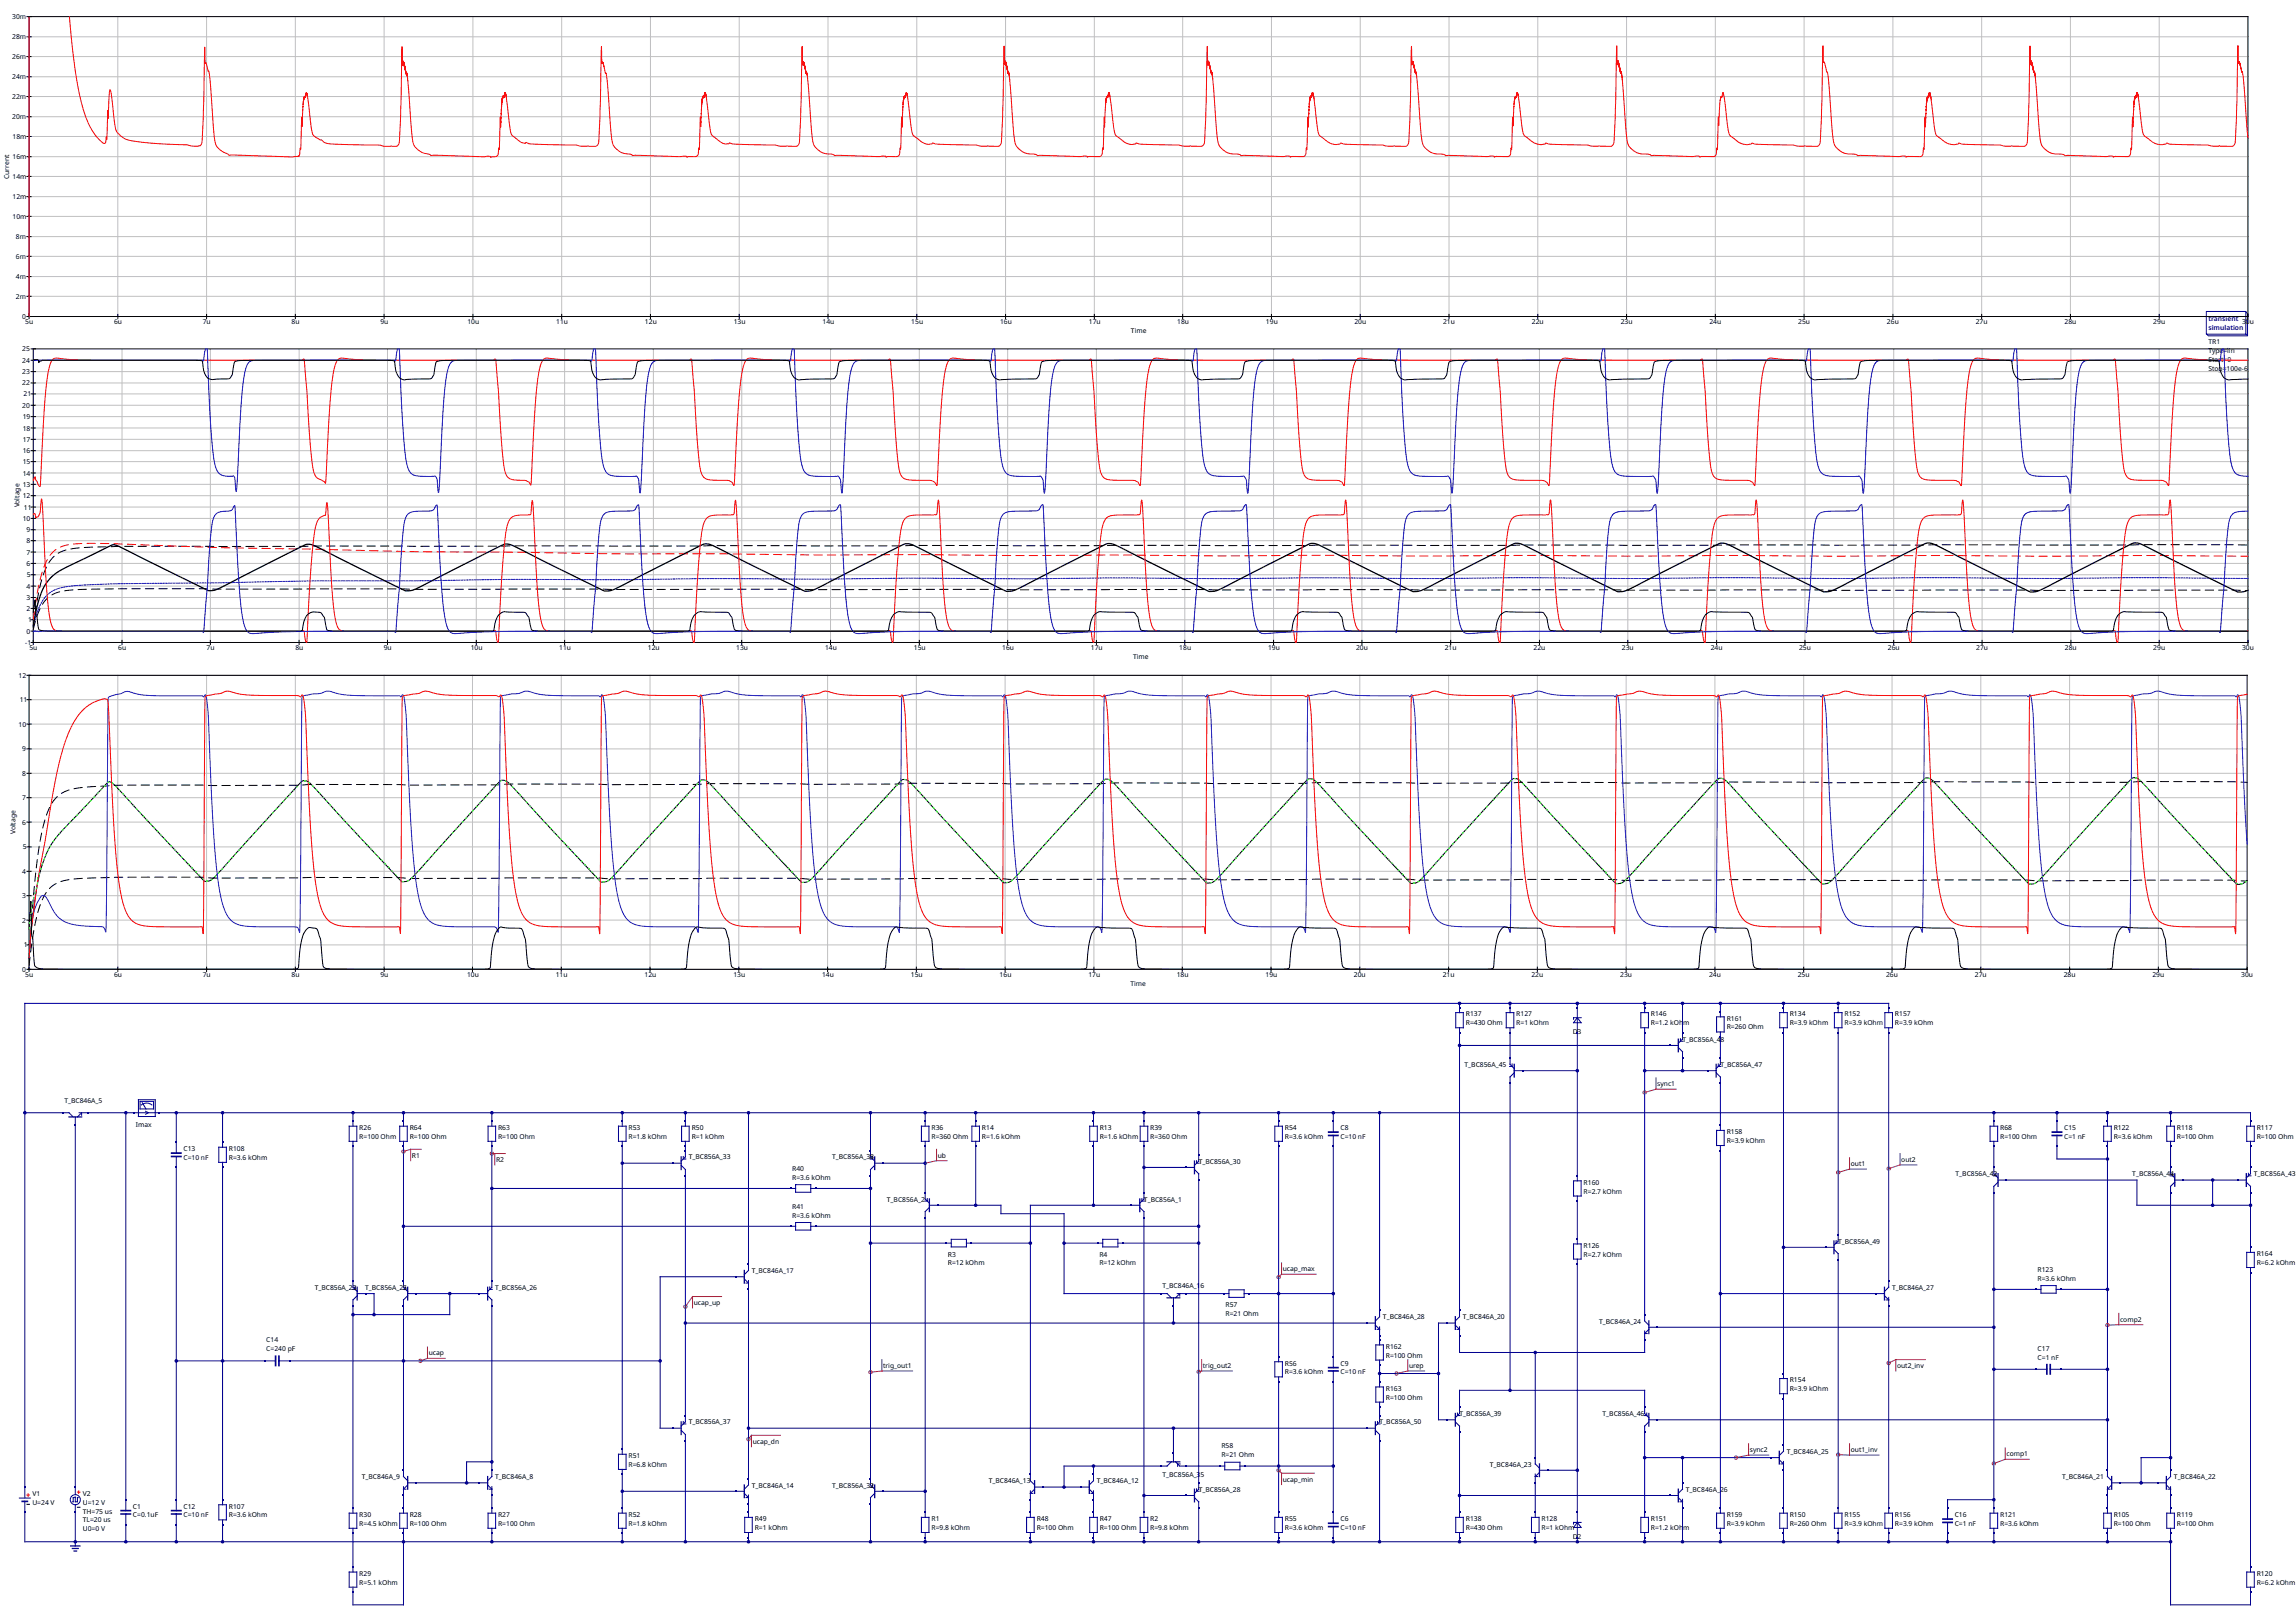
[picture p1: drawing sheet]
<svg xmlns="http://www.w3.org/2000/svg" width="297mm" height="210mm" viewBox="0 0 297 210" stroke-linecap="round" stroke-linejoin="round" font-family="sans-serif">
<defs><g id="words">
<g font-size=".9">
<text x="1.6" y="5.1">28m</text>
<text x="1.6" y="2.5">30m</text>
<text x="1.6" y="10.3">24m</text>
<text x="1.6" y="7.6">26m</text>
<text x="1.6" y="15.4">20m</text>
<text x="1.6" y="12.8">22m</text>
<text x="1.6" y="18">18m</text>
<text x="1.2" y="23.2" transform="rotate(-90 1.2 23.2)">Current</text>
<text x="1.6" y="23.2">14m</text>
<text x="1.6" y="20.6">16m</text>
<text x="1.6" y="28.3">10m</text>
<text x="1.6" y="25.8">12m</text>
<text x="2.1" y="33.5">6m</text>
<text x="2.1" y="30.9">8m</text>
<text x="2.1" y="38.7">2m</text>
<text x="2.1" y="36.1">4m</text>
<text x="2.9" y="41.3">0</text>
<text x="3.3" y="41.9">5u</text>
<text x="14.8" y="41.9">6u</text>
<text x="26.2" y="41.9">7u</text>
<text x="37.7" y="41.9">8u</text>
<text x="49.2" y="41.9">9u</text>
<text x="60.5" y="41.9">10u</text>
<text x="72" y="41.9">11u</text>
<text x="83.4" y="41.9">12u</text>
<text x="94.9" y="41.9">13u</text>
<text x="106.4" y="41.9">14u</text>
<text x="117.9" y="41.9">15u</text>
<text x="129.4" y="41.9">16u</text>
<text x="140.9" y="41.9">17u</text>
<text x="152.3" y="41.9">18u</text>
<text x="163.8" y="41.9">19u</text>
<text x="175.2" y="41.9">20u</text>
<text x="186.7" y="41.9">21u</text>
<text x="198.2" y="41.9">22u</text>
<text x="209.7" y="41.9">23u</text>
<text x="221.2" y="41.9">24u</text>
<text x="232.6" y="41.9">25u</text>
<text x="244.1" y="41.9">26u</text>
<text x="255.6" y="41.9">27u</text>
<text x="267.1" y="41.9">28u</text>
<text x="278.6" y="41.9">29u</text>
<text x="290.1" y="41.9">3</text>
<text x="290.6" y="41.9">0u</text>
<text x="2.9" y="46.9">24</text>
<text x="2.9" y="45.5">25</text>
<text x="146.3" y="43.1">Time</text>
<text x="285.7" y="44.6">TR1</text>
<text x="285.7" y="45.7">Type=lin</text>
<text x="285.7" y="46.8">Start=0</text>
<text x="285.7" y="48">Stop=100e-6</text>
<text x="2.9" y="52.8">20</text>
<text x="2.9" y="49.9">22</text>
<text x="2.9" y="48.4">23</text>
<text x="3" y="51.3">21</text>
<text x="2.9" y="58.7">16</text>
<text x="2.9" y="57.2">17</text>
<text x="2.9" y="55.7">18</text>
<text x="2.9" y="54.2">19</text>
<text x="2.5" y="65.7" transform="rotate(-90 2.5 65.7)">Voltage</text>
<text x="2.9" y="64.5">12</text>
<text x="2.9" y="63">13</text>
<text x="2.9" y="61.5">14</text>
<text x="2.9" y="60.1">15</text>
<text x="3.1" y="65.9">11</text>
<text x="2.9" y="67.4">10</text>
<text x="3.4" y="71.8">7</text>
<text x="3.4" y="70.3">8</text>
<text x="3.4" y="68.9">9</text>
<text x="3.4" y="77.6">3</text>
<text x="3.4" y="76.2">4</text>
<text x="3.4" y="73.2">6</text>
<text x="3.5" y="74.7">5</text>
<text x="3.3" y="83.5">-1</text>
<text x="3.4" y="82">0</text>
<text x="3.4" y="79.1">2</text>
<text x="3.6" y="80.5">1</text>
<text x="2.4" y="87.7">12</text>
<text x="3.8" y="84.1">5u</text>
<text x="15.3" y="84.1">6u</text>
<text x="26.7" y="84.1">7u</text>
<text x="38.2" y="84.1">8u</text>
<text x="49.6" y="84.1">9u</text>
<text x="60.9" y="84.1">10u</text>
<text x="72.3" y="84.1">11u</text>
<text x="83.8" y="84.1">12u</text>
<text x="95.3" y="84.1">13u</text>
<text x="106.7" y="84.1">14u</text>
<text x="118.2" y="84.1">15u</text>
<text x="129.7" y="84.1">16u</text>
<text x="141.1" y="84.1">17u</text>
<text x="146.6" y="85.3">Time</text>
<text x="152.6" y="84.1">18u</text>
<text x="164.1" y="84.1">19u</text>
<text x="175.4" y="84.1">20u</text>
<text x="186.9" y="84.1">21u</text>
<text x="198.4" y="84.1">22u</text>
<text x="209.8" y="84.1">23u</text>
<text x="221.3" y="84.1">24u</text>
<text x="232.7" y="84.1">25u</text>
<text x="244.2" y="84.1">26u</text>
<text x="255.7" y="84.1">27u</text>
<text x="267.1" y="84.1">28u</text>
<text x="278.6" y="84.1">29u</text>
<text x="290.1" y="84.1">30u</text>
<text x="2.4" y="94">10</text>
<text x="2.6" y="90.9">11</text>
<text x="2.9" y="100.4">8</text>
<text x="2.9" y="97.2">9</text>
<text x="2" y="108" transform="rotate(-90 2 108)">Voltage</text>
<text x="2.9" y="106.7">6</text>
<text x="2.9" y="103.6">7</text>
<text x="2.9" y="113.1">4</text>
<text x="2.9" y="109.9">5</text>
<text x="2.9" y="119.4">2</text>
<text x="2.9" y="116.2">3</text>
<text x="2.9" y="125.8">0</text>
<text x="3.1" y="122.6">1</text>
<text x="3.3" y="126.4">5u</text>
<text x="14.8" y="126.4">6u</text>
<text x="26.2" y="126.4">7u</text>
<text x="37.7" y="126.4">8u</text>
<text x="49.2" y="126.4">9u</text>
<text x="60.4" y="126.4">10u</text>
<text x="71.9" y="126.4">11u</text>
<text x="83.4" y="126.4">12u</text>
<text x="94.9" y="126.4">13u</text>
<text x="106.4" y="126.4">14u</text>
<text x="117.8" y="126.4">15u</text>
<text x="129.3" y="126.4">16u</text>
<text x="140.8" y="126.4">17u</text>
<text x="146.3" y="127.6">Time</text>
<text x="152.2" y="126.4">18u</text>
<text x="163.7" y="126.4">19u</text>
<text x="175.2" y="126.4">20u</text>
<text x="186.6" y="126.4">21u</text>
<text x="189.6" y="131.5">R137</text>
<text x="196.2" y="131.5">R127</text>
<text x="198.1" y="126.4">22u</text>
<text x="209.6" y="126.4">23u</text>
<text x="213.6" y="131.5">R146</text>
<text x="221.1" y="126.4">24u</text>
<text x="231.6" y="131.5">R134</text>
<text x="232.6" y="126.4">25u</text>
<text x="238.6" y="131.5">R152</text>
<text x="244" y="126.4">26u</text>
<text x="245.2" y="131.5">R157</text>
<text x="255.5" y="126.4">27u</text>
<text x="267" y="126.4">28u</text>
<text x="278.5" y="126.4">29u</text>
<text x="290" y="126.4">30u</text>
<text x="189.6" y="132.7">R=430 Ohm</text>
<text x="196.2" y="132.7">R=1 kOhm</text>
<text x="203.5" y="133.8">D</text>
<text x="204.1" y="133.8">3</text>
<text x="213.6" y="132.7">R=1.2 kOh</text>
<text x="217.7" y="134.8">T_BC856A_4</text>
<text x="217.8" y="132.7">m</text>
<text x="222.6" y="134.8">8</text>
<text x="223.4" y="132.1">R161</text>
<text x="223.4" y="133.2">R=260 Ohm</text>
<text x="231.6" y="132.7">R=3.9 kOhm</text>
<text x="238.6" y="132.7">R=3.9 kOhm</text>
<text x="245.2" y="132.7">R=3.9 kOhm</text>
<text x="8.3" y="142.7">T_BC846A_5</text>
<text x="189.5" y="138.1">T_BC856A_45</text>
<text x="214.4" y="140.6">sync1</text>
<text x="222.6" y="138.1">T_BC856A_47</text>
<text x="17.6" y="145.8">Imax</text>
<text x="23.7" y="149">C13</text>
<text x="29.6" y="149">R108</text>
<text x="46.5" y="146.2">R26</text>
<text x="46.5" y="147.4">R=100 Ohm</text>
<text x="53" y="146.2">R64</text>
<text x="53" y="147.4">R=100 Ohm</text>
<text x="53.3" y="149.8">R1</text>
<text x="64.4" y="146.2">R63</text>
<text x="64.4" y="147.4">R=100 Ohm</text>
<text x="81.3" y="146.2">R53</text>
<text x="81.3" y="147.4">R=1.8 kOhm</text>
<text x="89.5" y="146.2">R50</text>
<text x="89.5" y="147.4">R=1 kOhm</text>
<text x="120.5" y="146.2">R36</text>
<text x="120.5" y="147.4">R=360 Ohm</text>
<text x="121.3" y="149.8">ub</text>
<text x="127" y="146.2">R14</text>
<text x="127" y="147.4">R=1.6 kOhm</text>
<text x="142.3" y="146.2">R13</text>
<text x="142.3" y="147.4">R=1.6 kOhm</text>
<text x="148.8" y="146.2">R39</text>
<text x="148.8" y="147.4">R=360 Ohm</text>
<text x="166.2" y="146.2">R54</text>
<text x="166.2" y="147.4">R=3.6 kOhm</text>
<text x="173.4" y="146.2">C8</text>
<text x="173.4" y="147.4">C=10 nF</text>
<text x="223.4" y="146.8">R158</text>
<text x="223.4" y="147.9">R=3.9 kOhm</text>
<text x="258.8" y="146.2">R68</text>
<text x="258.8" y="147.4">R=100 Ohm</text>
<text x="267" y="146.2">C15</text>
<text x="267" y="147.4">C=1 nF</text>
<text x="273.5" y="146.2">R122</text>
<text x="273.5" y="147.4">R=3.6 kOhm</text>
<text x="281.6" y="146.2">R118</text>
<text x="281.6" y="147.4">R=100 Ohm</text>
<text x="292" y="146.2">R117</text>
<text x="292" y="147.4">R=100 Ohm</text>
<text x="23.7" y="150.1">C=10 nF</text>
<text x="29.6" y="150.1">R=3.6 kOhm</text>
<text x="64.2" y="150.4">R2</text>
<text x="89.1" y="150">T_BC856A_33</text>
<text x="102.5" y="151.5">R40</text>
<text x="102.5" y="152.7">R=3.6 kOhm</text>
<text x="107.7" y="150">T_BC856A_38</text>
<text x="114.7" y="155.5">T_BC856A_2</text>
<text x="148" y="155.5">T_BC856A_1</text>
<text x="155.1" y="150.6">T_BC856A_30</text>
<text x="204.9" y="153.3">R160</text>
<text x="204.9" y="154.5">R=2.7 kOhm</text>
<text x="239.4" y="150.9">out1</text>
<text x="246" y="150.4">out2</text>
<text x="253" y="152.2">T_BC856A_42</text>
<text x="275.9" y="152.2">T_BC856A_44</text>
<text x="291.6" y="152.2">T_BC856A_43</text>
<text x="102.5" y="156.4">R41</text>
<text x="102.5" y="157.6">R=3.6 kOhm</text>
<text x="204.9" y="161.5">R126</text>
<text x="237.8" y="160.9">T_BC856A_49</text>
<text x="40.7" y="166.9">T_BC856A_23</text>
<text x="47.2" y="166.9">T_BC856A_25</text>
<text x="64.1" y="166.9">T_BC856A_26</text>
<text x="97.3" y="164.7">T_BC846A_17</text>
<text x="122.6" y="162.6">R3</text>
<text x="122.6" y="163.8">R=12 kOhm</text>
<text x="142.2" y="162.6">R4</text>
<text x="142.2" y="163.8">R=12 kOhm</text>
<text x="150.4" y="166.7">T_BC846A_1</text>
<text x="155.3" y="166.7">6</text>
<text x="166" y="164.5">ucap_max</text>
<text x="204.9" y="162.6">R=2.7 kOhm</text>
<text x="244.8" y="166.9">T_BC846A_27</text>
<text x="263.6" y="164.6">R123</text>
<text x="263.6" y="165.7">R=3.6 kOhm</text>
<text x="292" y="162.6">R164</text>
<text x="292" y="163.7">R=6.2 kOhm</text>
<text x="34.5" y="173.7">C14</text>
<text x="89.8" y="168.9">ucap_up</text>
<text x="158.6" y="169.2">R57</text>
<text x="158.6" y="170.3">R=21 Ohm</text>
<text x="178.9" y="170.7">T_BC846A_28</text>
<text x="189.3" y="170.7">T_BC846A_20</text>
<text x="206.9" y="171.3">T_BC846A_24</text>
<text x="274.3" y="171.1">comp2</text>
<text x="34.5" y="174.9">C=240 pF</text>
<text x="55.5" y="175.4">ucap</text>
<text x="114.3" y="177">trig_out1</text>
<text x="155.6" y="177">trig_out2</text>
<text x="166.2" y="176.7">R56</text>
<text x="166.2" y="177.9">R=3.6 kOhm</text>
<text x="173.4" y="176.7">C9</text>
<text x="173.4" y="177.9">C=10 nF</text>
<text x="179.3" y="174.5">R162</text>
<text x="179.3" y="175.7">R=100 Ohm</text>
<text x="179.3" y="180">R163</text>
<text x="182.3" y="177">urep</text>
<text x="231.6" y="178.9">R154</text>
<text x="245.4" y="177">out2_inv</text>
<text x="263.6" y="174.8">C17</text>
<text x="263.6" y="176">C=1 nF</text>
<text x="89.1" y="184.3">T_BC856A_37</text>
<text x="178.5" y="184.3">T_BC856A_50</text>
<text x="179.3" y="181.1">R=100 Ohm</text>
<text x="188.8" y="183.2">T_BC856A_39</text>
<text x="207.3" y="183.2">T_BC856A_46</text>
<text x="231.6" y="180">R=3.9 kOhm</text>
<text x="46.8" y="191.4">T_BC846A_9</text>
<text x="64.1" y="191.4">T_BC846A_8</text>
<text x="81.3" y="188.7">R51</text>
<text x="81.3" y="189.8">R=6.8 kOhm</text>
<text x="97.4" y="186.8">ucap_dn</text>
<text x="127.9" y="192">T_BC846A_13</text>
<text x="141.9" y="192">T_BC846A_12</text>
<text x="150.4" y="191.1">T_BC856A_3</text>
<text x="155.3" y="191.1">5</text>
<text x="158" y="187.4">R58</text>
<text x="158" y="188.6">R=21 Ohm</text>
<text x="166" y="191.7">ucap_min</text>
<text x="192.7" y="189.8">T_BC846A_23</text>
<text x="226.4" y="187.9">sync2</text>
<text x="231.2" y="188.1">T_BC846A_25</text>
<text x="239.4" y="187.9">out1_inv</text>
<text x="259.6" y="188.5">comp1</text>
<text x="266.8" y="191.4">T_BC846A_21</text>
<text x="281.2" y="191.4">T_BC846A_22</text>
<text x="4.2" y="193.6">V1</text>
<text x="4.2" y="194.7">U=24 V</text>
<text x="10.7" y="193.6">V2</text>
<text x="10.7" y="194.7">U=12 V</text>
<text x="10.7" y="195.9">TH=75 us</text>
<text x="10.7" y="197">TL=20 us</text>
<text x="17.2" y="195.2">C1</text>
<text x="17.2" y="196.4">C=0.1uF</text>
<text x="23.7" y="195.2">C12</text>
<text x="23.7" y="196.4">C=10 nF</text>
<text x="29.6" y="195.2">R107</text>
<text x="29.6" y="196.4">R=3.6 kOhm</text>
<text x="46.5" y="196.3">R30</text>
<text x="46.5" y="197.5">R=4.5 kOhm</text>
<text x="53" y="196.3">R28</text>
<text x="53" y="197.5">R=100 Ohm</text>
<text x="64.4" y="196.3">R27</text>
<text x="64.4" y="197.5">R=100 Ohm</text>
<text x="81.3" y="196.3">R52</text>
<text x="81.3" y="197.5">R=1.8 kOhm</text>
<text x="97.3" y="192.5">T_BC846A_14</text>
<text x="97.6" y="196.9">R49</text>
<text x="107.7" y="192.5">T_BC856A_32</text>
<text x="120.5" y="196.9">R1</text>
<text x="134.1" y="196.9">R48</text>
<text x="142.3" y="196.9">R47</text>
<text x="148.8" y="196.9">R2</text>
<text x="155.1" y="193">T_BC856A_28</text>
<text x="166.2" y="196.9">R55</text>
<text x="173.4" y="196.9">C6</text>
<text x="189.6" y="196.9">R138</text>
<text x="199.4" y="196.9">R128</text>
<text x="213.6" y="196.9">R151</text>
<text x="218.1" y="193">T_BC846A_26</text>
<text x="223.4" y="196.3">R159</text>
<text x="223.4" y="197.5">R=3.9 kOhm</text>
<text x="231.6" y="196.3">R150</text>
<text x="231.6" y="197.5">R=260 Ohm</text>
<text x="238.6" y="196.3">R155</text>
<text x="238.6" y="197.5">R=3.9 kOhm</text>
<text x="245.2" y="196.3">R156</text>
<text x="245.2" y="197.5">R=3.9 kOhm</text>
<text x="252.9" y="196.3">C16</text>
<text x="252.9" y="197.5">C=1 nF</text>
<text x="258.8" y="196.3">R121</text>
<text x="258.8" y="197.5">R=3.6 kOhm</text>
<text x="273.5" y="196.3">R105</text>
<text x="273.5" y="197.5">R=100 Ohm</text>
<text x="281.6" y="196.3">R119</text>
<text x="281.6" y="197.5">R=100 Ohm</text>
<text x="10.7" y="198.2">U0=0 V</text>
<text x="46.5" y="203.9">R29</text>
<text x="97.6" y="198">R=1 kOhm</text>
<text x="120.5" y="198">R=9.8 kOhm</text>
<text x="134.1" y="198">R=100 Ohm</text>
<text x="142.3" y="198">R=100 Ohm</text>
<text x="148.8" y="198">R=9.8 kOhm</text>
<text x="166.2" y="198">R=3.6 kOhm</text>
<text x="173.4" y="198">C=10 nF</text>
<text x="189.6" y="198">R=430 Ohm</text>
<text x="199.4" y="198">R=1 kOhm</text>
<text x="203.5" y="199.1">D2</text>
<text x="213.6" y="198">R=1.2 kOh</text>
<text x="217.8" y="198">m</text>
<text x="292" y="203.9">R120</text>
<text x="46.5" y="205.1">R=5.1 kOhm</text>
<text x="292" y="205.1">R=6.2 kOhm</text>
</g>
<g font-size=".9" fill="#000080">
<text x="285.7" y="41.5">transient</text>
<text x="285.7" y="42.7">simulation</text>
</g>
</g></defs>
<g fill="none" stroke="#000080" stroke-width=".16">
<path d="M195.9 137.7v1.7M217.1 134.5v1.6M222 137.7v1.7M8.9 144.5h1.7M88.1 149.7v1.6M113.2 149.7v1.6M120.2 155.2v1.6M147.5 155.2v1.6M154.5 150.3v1.6M258.5 151.9v1.6M281.4 151.9v1.6M290.6 151.9v1.6"/>
<path d="M46.2 166.6v1.6M52.7 166.6v1.6M63.1 166.6v1.6M96.3 164.4v1.6M151 167.9h1.6M177.9 170.4v1.6M188.3 170.4v1.6M213.3 170.9v1.7M237.3 160.6v1.6M243.8 166.6v1.6M52.7 191.1v1.6M63.1 191.1v1.6"/>
<path d="M88.1 184v1.6M96.3 192.2v1.6M113.2 192.2v1.6M133.8 191.6v1.7M140.9 191.6v1.7M151 189.2h1.6M154.5 192.7v1.6M177.9 184v1.6M188.3 182.9v1.7M199.2 189.4v1.7M213.3 182.9v1.7M217.1 192.7v1.6"/>
<path d="M230.2 187.8v1.6M273.2 191.1v1.6M280.3 191.1v1.6M9.1 200.1h1.2M9.4 200.4h.7M9.6 200.7h.3"/>
</g>
<g fill="none" stroke="#000080" stroke-width=".13">
<path d="M285.4 40.3h5.2v2.9h-5.2zM290.5 40.3l.3 .3v2.9h-5.1l-.3-.3M290.5 43.2l.3 .3M188.3 131h1v2h-1zM188.8 129.8v1.2M188.8 133v37.4l-.5 .5M194.9 131h.9v2h-.9zM195.4 129.8v1.2M195.4 133v4.7l.5 .6M195.6 137.7v.3h-.3M195.9 138.6h8.2M195.9 138.8l-.5 .6v40.5"/>
<path d="M204.1 129.8v23M204.1 131.7l.5 .7h-1zM204.6 131.7h-1v.2M212.3 131h1v2h-1zM212.8 133v37.9l.5 .6M212.8 129.8v1.2M217.1 135.3h-28.3M217.1 135.6l.6 .5v2.5M217.4 134.4v.3h.3M217.7 129.8v4.7l-.6 .5M222 138.6h-9.2M222 138.8l.6 .6v6.9"/>
<path d="M222.1 131.6h1v1.9h-1zM222.3 137.7v.3h.3M222.6 133.5v4.2l-.6 .6M222.6 129.8v1.8M230.2 131h1v2h-1zM230.7 133v45.4M230.7 129.8v1.2M237.3 131h1v2h-1zM237.8 133v27.6l-.5 .5M237.8 129.8v1.2M243.9 131h.9v2h-.9zM244.3 131v-1.2h-241.1v64.1"/>
<path d="M244.3 133v33.6l-.5 .5M3.2 144h5.7l.6 .5M9.7 144.5v48.9M10.2 144h281v1.7M10.6 144.3v-.3l-.6 .5M16.3 144v51.5M17.9 142.3h2.2v2.2h-2.2zM18.1 142.5h1.8v1h-1.8zM18.4 142.7l.5 .8M18.8 143.8l.4 .2-.4 .2M19.7 143a1.06 1.06 0 0 0-1.4 0M22.8 149.7v45.8"/>
<path d="M22.8 144v5.2M28.3 148.5h1v1.9h-1zM28.8 144v4.5M28.8 150.4v44.3M45.2 145.7h1v2h-1zM45.7 147.7v18.9l.5 .5M45.7 144v1.7M51.7 145.7h1v2h-1zM52.2 147.7v18.9l.5 .5M52.2 144v1.7M63.1 145.7h1v2h-1zM63.6 144v1.7"/>
<path d="M63.6 147.7v18.9l-.5 .5M80 145.7h1v2h-1zM80.5 147.7v40.5M80.5 150.5h7.6M80.5 144v1.7M88.1 150.8l.6 .5v32.7l-.6 .6M88.2 145.7h1v2h-1zM88.4 149.7v.3h.3M88.7 147.7v2l-.6 .6M88.7 144v1.7M96.8 144v20.4l-.5 .6M102.9 153.3h2v1h-2z"/>
<path d="M102.9 158.2h2v1h-2zM102.9 153.8h-39.3M102.9 158.7h-50.7M104.9 153.8h7.7M104.9 158.7h50.2M112.6 144v5.7l.6 .6M112.9 149.7v.3h-.3M113.2 150.8l-.6 .5v40.9l.6 .5M119.2 145.7h1v2h-1zM119.7 144v1.7M119.7 150.5h-6.5M119.7 147.7v7.5l.5 .5"/>
<path d="M120 155.1v.3h-.4M120.2 156h9.3v1.1h8.2v10.3h13.3l.5 .5M120.2 156.2l-.5 .6v39.6M125.7 145.7h1v2h-1zM126.2 147.7v8.3M126.2 144v1.7M141 145.7h1v2h-1zM141.5 147.7v8.3M141.5 144v1.7M147.5 156h-14.2v35.6l.5 .6M147.5 156.2l.5 .6v39.6M147.5 145.7h1v2h-1z"/>
<path d="M147.7 155.1v.3h.4M148 147.7v7.5l-.5 .5M148 144v1.7M154.5 151.1h-6.5M154.5 151.3l.6 .6v40.8l-.6 .6M154.8 150.2v.3h.3M155.1 144v6.3l-.6 .5M164.9 145.7h1v2h-1zM165.4 147.7v28.5M165.4 144v1.7M172.5 146.9v30.1M172.5 144v2.5"/>
<path d="M178.5 144v26.4l-.6 .5M203.6 152.8h1v2h-1zM204.1 154.8v6.2M222.1 146.3h1v1.9h-1zM222.6 148.2v47.6M257.5 145.7h.9v2h-.9zM258 147.7v4.2l.5 .5M258 144v1.7M258.2 151.8v.4h-.3M258.5 152.7h18v3.3h14.7M258.5 153l-.5 .5v42.3M266.1 146.9v3.1h6.5"/>
<path d="M266.1 144v2.5M272.2 145.7h.9v2h-.9zM272.6 147.7v43.4l.6 .5M272.6 144v1.7M280.3 145.7h1v2h-1zM280.8 147.7v4.2l.6 .5M280.8 144v1.7M281.1 151.8v.4h-.3M281.4 152.7h9.2M281.4 153l-.6 .5v37.6l-.5 .5M286.3 152.7v3.3M290.6 153l.6 .5v8.6"/>
<path d="M290.7 145.7h.9v2h-.9zM290.9 151.8v.4h.3M291.2 147.7v4.2l-.6 .5M22.8 176.1h12.9M45.9 166.5v.4h-.3M46.2 167.4h2.2v2.7M46.2 167.7l-.5 .5v27.6M52.5 166.5v.4h-.4M52.7 167.7l-.5 .5v22.9l.5 .5M52.7 167.4h10.4M58.2 167.4v2.7h-12.5M63.1 167.7l.5 .5v22.9l-.5 .5"/>
<path d="M63.4 166.5v.4h.3M85.4 176.1h-49.3M96.3 165.2h-10.9v19.6h2.7M96.3 165.5l.5 .5h-.3M96.8 165.7v26.5l-.5 .5M123.1 160.9h-10.5M123.1 160.4h1.9v1h-1.9zM125 160.9h8.3M142.7 160.9h-5M142.7 160.4h1.9v1h-1.9zM144.6 160.9h10.5M151.8 167.9v3.3"/>
<path d="M152.3 167.4h6.7M152.6 167.7v-.3l-.5 .5M159 166.9h2v1h-2zM161 167.4h11.5M164.9 176.2h1v2h-1zM165.4 178.2v18.2M172.5 177.4v19.7M177.9 171.2h-89.2M177.9 171.5l.6 .5h-.3M178 174h1v2h-1zM178 179.5h1v1.9h-1zM178.5 171.7v2.3"/>
<path d="M178.5 176v3.5M178.5 177.7h7.6M188.3 171.2h-2.2v12.5h2.2M188.3 171.5l.5 .5h-.3M188.8 171.7v3.3h24v-2.8M198.6 175v14.4l.6 .6M203.6 161h1v1.9h-1zM204.1 162.9v36.6M213.3 171.8h44.7M213.3 172l-.5 .6h.3M230.2 178.4h1v2h-1zM237.3 161.4h-6.6"/>
<path d="M237.3 161.7l.5 .5v33.6M237.5 160.5v.4h.4M243.8 167.4h-21.2M243.8 167.7l.5 .5h-.3M244.3 167.9v27.9M264 166.9h-6M264 166.4h2v.9h-2zM264.8 177.2h-6.8M265.2 177.2h7.4M266 166.9h6.6M290.7 162.1h.9v1.9h-.9zM291.2 164v39.4"/>
<path d="M2.5 193.9h1.4M3.2 194.3v5.2h277.6M9.7 194.7v5.4M10.1 193.8h-.1v.5h-.3v-.6l-.2 .1v.5h-.1M16.3 195.9v3.6M22.8 195.9v3.6M28.3 194.7h1v2h-1zM28.8 196.7v2.8M45.2 195.8h1v2h-1zM45.7 197.8v5.6M51.7 195.8h1v2h-1zM52.2 192.4v3.4"/>
<path d="M52.2 197.8v9.9h-6.5v-2.3M52.7 191.9h10.4M52.7 192.2l-.5 .5h.3M63.1 192.2l.5 .5h-.3M63.1 195.8h1v2h-1zM63.6 189.2h-3.2v2.7M63.6 192.4v3.4M63.6 197.8v1.7M80 195.8h1v2h-1zM80 188.2h1v2h-1zM80.5 190.2v5.6M80.5 197.8v1.7"/>
<path d="M88.1 185.1l.6 .5v13.9M88.4 184v.3h.3M96.3 193.3l.5 .5h-.3M96.3 193h-15.8M96.3 196.4h1v1.9h-1zM96.8 193.5v2.9M96.8 198.3v1.2M96.8 184.8h81.1M112.9 192.1v.3h-.3M113.2 193h6.5M113.2 193.3l-.6 .5v5.7M119.2 196.4h1v1.9h-1z"/>
<path d="M119.7 198.3v1.2M132.8 196.4h1v1.9h-1zM133.3 192.9v3.5M133.3 198.3v1.2M133.8 192.4h7.1M133.8 192.7l-.5 .6h.3M140.9 192.7l.6 .6h-.4M141 196.4h1v1.9h-1zM141.5 192.9v3.5M141.5 198.3v1.2M141.5 189.7v1.9l-.6 .6M147.5 196.4h1v1.9h-1z"/>
<path d="M148 198.3v1.2M151.5 189.2l-.5 .5h-13.3v2.7M151.8 184.8v4.4M152.1 189.2l.5 .5h5.8M152.7 189.4h-.3v.4M154.5 193.8l.6 .5v5.2M154.5 193.5h-6.5M154.8 192.7v.3h.3M158.4 189.2h2v1h-2zM164.9 196.4h1v1.9h-1zM165.4 198.3v1.2M172.5 197.6v1.9"/>
<path d="M172.5 189.7h-12.1M177.9 185.1l.6 .5v13.9M178.2 184v.3h.3M178.5 181.4v2.6l-.6 .6M188.3 183.5l.5-.6v-3h24v3l.5 .6M188.3 184l.5 .6v11.8M188.3 196.4h1v1.9h-1zM188.6 182.9v.3h.3M188.8 198.3v1.2M198.1 196.4h1v1.9h-1zM198.6 190.8v5.6M198.6 198.3v1.2"/>
<path d="M199.2 190.5l-.6 .6h.3M204.1 190.3h-4.9M204.1 197l.5 .7h-1zM204.6 197h-1v.2M212.3 196.4h1v1.9h-1zM212.8 198.3v1.2M212.8 188.6h17.4M213 182.9v.3h-.3M213.3 183.7h59.3M213.3 184l-.5 .6v11.8M217.1 193.8l.6 .5h-.4M217.1 193.5h-28.3"/>
<path d="M217.7 194v5.5M217.7 188.6v4.1l-.6 .6M222.1 195.8h1v2h-1zM222.6 197.8v1.7M230.2 188.9l.5 .5h-.3M230.2 195.8h1v2h-1zM230.7 180.4v7.4l-.5 .6M230.7 189.1v6.7M230.7 197.8v1.7M237.3 195.8h1v2h-1zM237.8 197.8v1.7M243.9 195.8h.9v2h-.9z"/>
<path d="M244.3 197.8v1.7M252 197v2.5M257.5 195.8h.9v2h-.9zM258 197.8v1.7M258 194.1h-6v2.5M272.2 195.8h.9v2h-.9zM272.6 192.4v3.4M272.6 197.8v1.7M273.2 191.9h7.1M273.2 192.2l-.6 .5h.4M280.3 192.2l.5 .5h-.3M280.3 195.8h1v2h-1z"/>
<path d="M280.8 197.8v9.9h10.4v-2.3M280.8 192.4v3.4M280.8 188.6h-3.8v3.3M45.2 203.4h1v2h-1zM290.7 203.4h.9v2h-.9z"/>
<circle cx="9.7" cy="194.1" r=".65"/>
</g>
<g fill="none" stroke="#000080" stroke-width=".22">
<path d="M22.2 149.7h1.2M22.2 149.2h1.2M171.9 146.9h1.2M171.9 146.5h1.2M265.5 146.9h1.2M265.5 146.5h1.2M35.7 175.5v1.2M36.1 175.5v1.2M171.9 177.4h1.2M171.9 177h1.2M264.8 176.6v1.2M265.2 176.6v1.2"/>
<path d="M2.9 194.3h.6M15.7 195.9h1.2M15.7 195.5h1.2M22.2 195.9h1.2M22.2 195.5h1.2M171.9 197.6h1.2M171.9 197.1h1.2M251.4 197h1.2M251.4 196.6h1.2"/>
</g>
<path d="M3.5 193.5h.3M3.6 193.3v.3M10 193.1h.3M10.2 192.9v.4" fill="none" stroke="#f00" stroke-width=".13"/>
<path d="M3.5 194.7h.3M10 195.1h.3" fill="none" stroke="#000" stroke-width=".13"/>
<g fill="none" stroke="#800080" stroke-width=".13">
<path d="M214.2 139.5v1.5M52 148.9v.3h.2l.2-.2v-.1M53.1 148.7l-.9 .3M53.1 148.7v1.5M53.1 148.7h1.4M63.5 149.1l-.1 .2 .2 .2 .2-.1v-.3M63.6 149.3h1.8M64 149.3v1.4M212.6 141.5v-.1l.2-.2h.1v.3M214.2 141l-1.4 .4M214.2 141h2.7M237.7 151.9v-.3l.1-.1 .2 .2v.2"/>
<path d="M239.3 151.3l-1.5 .4M239.3 149.8v1.5M239.3 151.3h2.2M244.2 151.4l-.1-.2 .2-.2 .3 .2-.1 .2M245.8 150.7l-1.5 .5M245.8 149.3v1.4M245.8 150.7h2.2M54.2 176l.2-.1 .2 .2-.2 .2h-.2M55.3 175.8l-.9 .3M55.3 174.3v1.5M55.3 175.8h2.3M88.5 168.9v.2l.2 .2 .1-.1v-.3"/>
<path d="M89.6 167.8l-.9 1.3M89.6 167.8v1.5M89.6 167.8h3.7M112.5 177.7v-.3h.1l.2 .2v.1M114.1 177.4h4M114.1 177.4l-1.5 .2M114.1 176v1.4M154.9 177.7v-.3l.2-.1 .1 .1v.3M155.5 177.4l-.4 .1M155.5 176v1.4M155.5 177.4h3.9M165.3 165.4v-.3h.1l.2 .2v.1"/>
<path d="M165.8 164.9l-.4 .4M165.8 163.4v1.5M165.8 164.9h4.5M180.5 177.6l.2-.1 .2 .2-.2 .3-.2-.1M182.1 177.4h2.2M182.1 177.4l-1.4 .3M182.1 176v1.4M244.2 176.2l-.1 .2 .2 .2 .3-.2-.1-.2M245.3 176l-1 .4M245.3 176v1.4M245.3 176h3.8M272.5 171.6l-.1-.1 .2-.2 .3 .2-.1 .1"/>
<path d="M274.1 171.4l-1.5 .1M274.1 170v1.4M274.1 171.4h3.1M96.7 186.1l-.1 .1 .2 .3 .2-.1v-.3M97.2 185.7l-.4 .5M97.2 185.7v1.5M97.2 185.7h3.8M165.3 190.1l-.1 .2 .2 .2 .2-.2v-.2M165.4 190.3l.4 .3M165.8 190.6v1.5M165.8 190.6h4.2M224.4 188.5h.3l.1 .1-.1 .2h-.3"/>
<path d="M226.2 188.3l-1.6 .3M226.2 186.8v1.5M226.2 188.3h2.6M237.7 188.4v-.3l.1-.1 .2 .3v.1M237.8 188.3h1.5M239.3 188.3h3.8M239.3 186.8v1.5M257.8 189.5l-.1-.1 .3-.2 .2 .2-.1 .1M259.4 188.9l-1.4 .5M259.4 187.4v1.5M259.4 188.9h3.1"/>
</g>
<g fill="#000080">
<path d="M9.6 145.5h.3v.2h-.3z"/>
<path d="M8 143.9h.2v.2h-.2z"/>
<path d="M11.3 143.9h.2v.2h-.2z"/>
<path d="M3.1 192.3h.2v.3h-.2z"/>
<path d="M3.1 195.6h.2v.2h-.2z"/>
<path d="M16.2 197.2h.2v.3h-.2z"/>
<path d="M16.2 194h.2v.2h-.2z"/>
</g>
<circle cx="9.7" cy="199.5" r=".16" fill="#000080" stroke="#000080" stroke-width=".13"/>
<g fill="#000080">
<path d="M63.5 198.3h.2v.2h-.2z"/>
<path d="M63.5 195.1h.2v.2h-.2z"/>
<path d="M52.1 198.3h.2v.2h-.2z"/>
<path d="M52.1 195.1h.2v.2h-.2z"/>
<path d="M9.6 192.3h.3v.3h-.3z"/>
<path d="M9.6 195.6h.3v.2h-.3z"/>
<path d="M122.3 160.8h.2v.2h-.2z"/>
<path d="M125.6 160.8h.2v.2h-.2z"/>
<path d="M141.9 160.8h.2v.2h-.2z"/>
<path d="M145.2 160.8h.2v.2h-.2z"/>
<path d="M119.6 145h.2v.2h-.2z"/>
<path d="M119.6 148.2h.2v.3h-.2z"/>
<path d="M147.9 145h.2v.2h-.2z"/>
<path d="M147.9 148.2h.2v.3h-.2z"/>
<path d="M121.2 155.9h.2v.2h-.2z"/>
<path d="M119.6 157.5h.2v.2h-.2z"/>
<path d="M119.6 154.2h.2v.2h-.2z"/>
<path d="M153.3 151h.3v.2h-.3z"/>
<path d="M155 152.6h.2v.2h-.2z"/>
<path d="M155 149.3h.2v.3h-.2z"/>
<path d="M153.3 193.4h.3v.2h-.3z"/>
<path d="M155 195.1h.2v.2h-.2z"/>
<path d="M155 191.8h.2v.2h-.2z"/>
<path d="M146.3 155.9h.2v.2h-.2z"/>
<path d="M147.9 157.5h.2v.2h-.2z"/>
<path d="M147.9 154.2h.2v.2h-.2z"/>
<path d="M53.7 167.3h.2v.2h-.2z"/>
<path d="M52.1 168.9h.2v.2h-.2z"/>
<path d="M52.1 165.7h.2v.2h-.2z"/>
<path d="M61.9 167.3h.2v.2h-.2z"/>
<path d="M63.5 168.9h.2v.2h-.2z"/>
<path d="M63.5 165.7h.2v.2h-.2z"/>
<path d="M47.2 167.3h.2v.2h-.2z"/>
<path d="M45.6 168.9h.2v.2h-.2z"/>
<path d="M45.6 165.7h.2v.2h-.2z"/>
<path d="M61.9 191.8h.2v.2h-.2z"/>
<path d="M63.5 190.2h.2v.2h-.2z"/>
<path d="M63.5 193.4h.2v.2h-.2z"/>
<path d="M53.7 191.8h.2v.2h-.2z"/>
<path d="M52.1 190.2h.2v.2h-.2z"/>
<path d="M52.1 193.4h.2v.2h-.2z"/>
<path d="M114.1 192.9h.3v.2h-.3z"/>
<path d="M112.5 194.5h.2v.2h-.2z"/>
<path d="M112.5 191.2h.2v.3h-.2z"/>
<path d="M133.2 198.9h.2v.2h-.2z"/>
<path d="M133.2 195.6h.2v.2h-.2z"/>
<path d="M134.8 192.3h.2v.3h-.2z"/>
<path d="M133.2 190.7h.2v.2h-.2z"/>
<path d="M133.2 194h.2v.2h-.2z"/>
<path d="M95.1 192.9h.2v.2h-.2z"/>
<path d="M96.7 191.2h.2v.3h-.2z"/>
<path d="M96.7 194.5h.2v.2h-.2z"/>
<path d="M86.9 150.4h.2v.2h-.2z"/>
<path d="M88.6 152.1h.2v.2h-.2z"/>
<path d="M88.6 148.8h.2v.2h-.2z"/>
<path d="M96.7 198.9h.2v.2h-.2z"/>
<path d="M96.7 195.6h.2v.2h-.2z"/>
<path d="M88.6 145h.2v.2h-.2z"/>
<path d="M88.6 148.2h.2v.3h-.2z"/>
<path d="M80.4 198.3h.2v.2h-.2z"/>
<path d="M80.4 195.1h.2v.2h-.2z"/>
<path d="M80.4 148.2h.2v.3h-.2z"/>
<path d="M80.4 145h.2v.2h-.2z"/>
<path d="M80.4 190.7h.2v.2h-.2z"/>
<path d="M80.4 187.4h.2v.3h-.2z"/>
<path d="M151.7 168.9h.2v.2h-.2z"/>
<path d="M150.1 167.3h.2v.2h-.2z"/>
<path d="M153.3 167.3h.3v.2h-.3z"/>
<path d="M151.7 188h.2v.2h-.2z"/>
<path d="M150.1 189.6h.2v.2h-.2z"/>
<path d="M153.3 189.6h.3v.2h-.3z"/>
<path d="M86.9 184.7h.2v.2h-.2z"/>
<path d="M88.6 186.3h.2v.3h-.2z"/>
<path d="M88.6 183.1h.2v.2h-.2z"/>
<path d="M95.1 165.1h.2v.2h-.2z"/>
<path d="M96.7 163.5h.2v.2h-.2z"/>
<path d="M96.7 166.8h.2v.2h-.2z"/>
<path d="M126.1 148.2h.2v.3h-.2z"/>
<path d="M126.1 145h.2v.2h-.2z"/>
<path d="M141.4 148.2h.2v.3h-.2z"/>
<path d="M141.4 145h.2v.2h-.2z"/>
<path d="M114.1 150.4h.3v.2h-.3z"/>
<path d="M112.5 152.1h.2v.2h-.2z"/>
<path d="M112.5 148.8h.2v.2h-.2z"/>
<path d="M63.5 145h.2v.2h-.2z"/>
<path d="M63.5 148.2h.2v.3h-.2z"/>
<path d="M52.1 145h.2v.2h-.2z"/>
<path d="M52.1 148.2h.2v.3h-.2z"/>
<path d="M102.2 153.7h.2v.2h-.2z"/>
<path d="M105.4 153.7h.3v.2h-.3z"/>
<path d="M102.2 158.6h.2v.2h-.2z"/>
<path d="M105.4 158.6h.3v.2h-.3z"/>
<path d="M45.6 198.3h.2v.2h-.2z"/>
<path d="M45.6 195.1h.2v.2h-.2z"/>
<path d="M187.1 171.1h.2v.2h-.2z"/>
<path d="M188.7 169.5h.2v.2h-.2z"/>
<path d="M188.7 172.7h.2v.3h-.2z"/>
<path d="M187.1 183.6h.2v.2h-.2z"/>
<path d="M188.7 185.3h.2v.2h-.2z"/>
<path d="M188.7 182h.2v.2h-.2z"/>
<path d="M165.3 198.9h.2v.2h-.2z"/>
<path d="M165.3 195.6h.2v.2h-.2z"/>
<path d="M165.3 178.7h.2v.2h-.2z"/>
<path d="M165.3 175.5h.2v.2h-.2z"/>
<path d="M165.3 148.2h.2v.3h-.2z"/>
<path d="M165.3 145h.2v.2h-.2z"/>
<path d="M119.6 198.9h.2v.2h-.2z"/>
<path d="M119.6 195.6h.2v.2h-.2z"/>
<path d="M147.9 198.9h.2v.2h-.2z"/>
<path d="M147.9 195.6h.2v.2h-.2z"/>
<path d="M172.4 148.2h.2v.3h-.2z"/>
<path d="M172.4 145h.2v.2h-.2z"/>
<path d="M172.4 178.7h.2v.2h-.2z"/>
<path d="M172.4 175.5h.2v.2h-.2z"/>
<path d="M172.4 198.9h.2v.2h-.2z"/>
<path d="M172.4 195.6h.2v.2h-.2z"/>
<path d="M45.6 148.2h.2v.3h-.2z"/>
<path d="M45.6 145h.2v.2h-.2z"/>
<path d="M17.3 143.9h.2v.2h-.2z"/>
<path d="M20.5 143.9h.2v.2h-.2z"/>
<path d="M22.7 197.2h.2v.3h-.2z"/>
<path d="M22.7 194h.2v.2h-.2z"/>
<path d="M259.5 152.6h.2v.2h-.2z"/>
<path d="M257.8 154.2h.3v.2h-.3z"/>
<path d="M257.8 151h.3v.2h-.3z"/>
<path d="M274.2 191.8h.2v.2h-.2z"/>
<path d="M272.5 190.2h.3v.2h-.3z"/>
<path d="M272.5 193.4h.3v.2h-.3z"/>
<path d="M289.4 152.6h.2v.2h-.2z"/>
<path d="M291 154.2h.3v.2h-.3z"/>
<path d="M291 151h.3v.2h-.3z"/>
<path d="M279.1 191.8h.2v.2h-.2z"/>
<path d="M280.7 190.2h.2v.2h-.2z"/>
<path d="M280.7 193.4h.2v.2h-.2z"/>
<path d="M282.3 152.6h.3v.2h-.3z"/>
<path d="M280.7 154.2h.2v.2h-.2z"/>
<path d="M280.7 151h.2v.2h-.2z"/>
<path d="M280.7 148.2h.2v.3h-.2z"/>
<path d="M280.7 145h.2v.2h-.2z"/>
<path d="M291 148.2h.3v.3h-.3z"/>
<path d="M291 145h.3v.2h-.3z"/>
<path d="M257.8 148.2h.3v.3h-.3z"/>
<path d="M257.8 145h.3v.2h-.3z"/>
<path d="M280.7 198.3h.2v.2h-.2z"/>
<path d="M280.7 195.1h.2v.2h-.2z"/>
<path d="M272.5 198.3h.3v.2h-.3z"/>
<path d="M272.5 195.1h.3v.2h-.3z"/>
<path d="M196.9 138.4h.2v.3h-.2z"/>
<path d="M195.2 140.1h.3v.2h-.3z"/>
<path d="M195.2 136.8h.3v.2h-.3z"/>
<path d="M200.1 190.2h.3v.2h-.3z"/>
<path d="M198.5 188.5h.2v.2h-.2z"/>
<path d="M198.5 191.8h.2v.2h-.2z"/>
<path d="M214.3 183.6h.2v.2h-.2z"/>
<path d="M212.7 185.3h.2v.2h-.2z"/>
<path d="M212.7 182h.2v.2h-.2z"/>
<path d="M266.6 177.1h.2v.2h-.2z"/>
<path d="M263.3 177.1h.2v.2h-.2z"/>
<path d="M251.9 198.3h.2v.2h-.2z"/>
<path d="M251.9 195.1h.2v.2h-.2z"/>
<path d="M266 148.2h.2v.3h-.2z"/>
<path d="M266 145h.2v.2h-.2z"/>
<path d="M141.4 198.9h.2v.2h-.2z"/>
<path d="M141.4 195.6h.2v.2h-.2z"/>
<path d="M215.9 135.2h.2v.2h-.2z"/>
<path d="M217.6 136.8h.2v.2h-.2z"/>
<path d="M217.6 133.5h.2v.3h-.2z"/>
<path d="M229 188.5h.2v.2h-.2z"/>
<path d="M230.6 186.9h.2v.2h-.2z"/>
<path d="M230.6 190.2h.2v.2h-.2z"/>
<path d="M139.7 192.3h.2v.3h-.2z"/>
<path d="M141.4 190.7h.2v.2h-.2z"/>
<path d="M141.4 194h.2v.2h-.2z"/>
<path d="M236.1 161.3h.2v.2h-.2z"/>
<path d="M237.7 162.9h.2v.3h-.2z"/>
<path d="M237.7 159.7h.2v.2h-.2z"/>
<path d="M242.6 167.3h.2v.2h-.2z"/>
<path d="M244.2 165.7h.3v.2h-.3z"/>
<path d="M244.2 168.9h.3v.2h-.3z"/>
<path d="M204 195.6h.2v.2h-.2z"/>
<path d="M204 198.9h.2v.2h-.2z"/>
<path d="M204 130.3h.2v.2h-.2z"/>
<path d="M204 133.5h.2v.3h-.2z"/>
<path d="M198.5 198.9h.2v.2h-.2z"/>
<path d="M198.5 195.6h.2v.2h-.2z"/>
<path d="M195.2 130.3h.3v.2h-.3z"/>
<path d="M195.2 133.5h.3v.3h-.3z"/>
<path d="M272.5 148.2h.3v.3h-.3z"/>
<path d="M272.5 145h.3v.2h-.3z"/>
<path d="M257.8 198.3h.3v.2h-.3z"/>
<path d="M257.8 195.1h.3v.2h-.3z"/>
<path d="M266.6 166.8h.2v.2h-.2z"/>
<path d="M263.3 166.8h.2v.2h-.2z"/>
<path d="M215.9 193.4h.2v.2h-.2z"/>
<path d="M217.6 191.8h.2v.2h-.2z"/>
<path d="M217.6 195.1h.2v.2h-.2z"/>
<path d="M237.7 133.5h.2v.3h-.2z"/>
<path d="M237.7 130.3h.2v.2h-.2z"/>
<path d="M244.2 133.5h.3v.3h-.3z"/>
<path d="M244.2 130.3h.3v.2h-.3z"/>
<path d="M237.7 198.3h.2v.2h-.2z"/>
<path d="M237.7 195.1h.2v.2h-.2z"/>
<path d="M244.2 198.3h.3v.2h-.3z"/>
<path d="M244.2 195.1h.3v.2h-.3z"/>
<path d="M204 155.3h.2v.2h-.2z"/>
<path d="M204 152.1h.2v.2h-.2z"/>
<path d="M204 163.5h.2v.2h-.2z"/>
<path d="M204 160.2h.2v.2h-.2z"/>
<path d="M220.8 138.4h.2v.3h-.2z"/>
<path d="M222.5 140.1h.2v.2h-.2z"/>
<path d="M222.5 136.8h.2v.2h-.2z"/>
<path d="M222.5 198.3h.2v.2h-.2z"/>
<path d="M222.5 195.1h.2v.2h-.2z"/>
<path d="M222.5 148.8h.2v.2h-.2z"/>
<path d="M222.5 145.5h.2v.2h-.2z"/>
<path d="M230.6 180.9h.2v.2h-.2z"/>
<path d="M230.6 177.6h.2v.3h-.2z"/>
<path d="M230.6 133.5h.2v.3h-.2z"/>
<path d="M230.6 130.3h.2v.2h-.2z"/>
<path d="M222.5 134.1h.2v.2h-.2z"/>
<path d="M222.5 130.8h.2v.2h-.2z"/>
<path d="M230.6 198.3h.2v.2h-.2z"/>
<path d="M230.6 195.1h.2v.2h-.2z"/>
<path d="M188.7 133.5h.2v.3h-.2z"/>
<path d="M188.7 130.3h.2v.2h-.2z"/>
<path d="M188.7 198.9h.2v.2h-.2z"/>
<path d="M188.7 195.6h.2v.2h-.2z"/>
<path d="M214.3 171.6h.2v.3h-.2z"/>
<path d="M212.7 170h.2v.2h-.2z"/>
<path d="M212.7 173.3h.2v.2h-.2z"/>
<path d="M176.7 171.1h.3v.2h-.3z"/>
<path d="M178.4 169.5h.2v.2h-.2z"/>
<path d="M178.4 172.7h.2v.3h-.2z"/>
<path d="M176.7 184.7h.3v.2h-.3z"/>
<path d="M178.4 186.3h.2v.3h-.2z"/>
<path d="M178.4 183.1h.2v.2h-.2z"/>
<path d="M158.2 167.3h.2v.2h-.2z"/>
<path d="M161.5 167.3h.2v.2h-.2z"/>
<path d="M157.7 189.6h.2v.2h-.2z"/>
<path d="M161 189.6h.2v.2h-.2z"/>
<path d="M178.4 176.5h.2v.3h-.2z"/>
<path d="M178.4 173.3h.2v.2h-.2z"/>
<path d="M178.4 182h.2v.2h-.2z"/>
<path d="M178.4 178.7h.2v.2h-.2z"/>
<path d="M291 164.6h.3v.2h-.3z"/>
<path d="M291 161.3h.3v.2h-.3z"/>
<path d="M291 205.9h.3v.3h-.3z"/>
<path d="M291 202.7h.3v.2h-.3z"/>
<path d="M212.7 133.5h.2v.3h-.2z"/>
<path d="M212.7 130.3h.2v.2h-.2z"/>
<path d="M212.7 198.9h.2v.2h-.2z"/>
<path d="M212.7 195.6h.2v.2h-.2z"/>
<path d="M37.4 176h.2v.2h-.2z"/>
<path d="M34.1 176h.2v.2h-.2z"/>
<path d="M45.6 205.9h.2v.3h-.2z"/>
<path d="M45.6 202.7h.2v.2h-.2z"/>
<path d="M28.7 151h.2v.2h-.2z"/>
<path d="M28.7 147.7h.2v.2h-.2z"/>
<path d="M28.7 197.2h.2v.3h-.2z"/>
<path d="M28.7 194h.2v.2h-.2z"/>
<path d="M22.7 151h.2v.2h-.2z"/>
<path d="M22.7 147.7h.2v.2h-.2z"/>
</g>
<g fill="#000080" stroke="#000080" stroke-width=".13">
<circle cx="16.3" cy="144" r=".16"/>
<circle cx="3.2" cy="144" r=".16"/>
<circle cx="16.3" cy="199.5" r=".16"/>
<circle cx="119.7" cy="199.5" r=".16"/>
<circle cx="126.2" cy="144" r=".16"/>
<circle cx="141.5" cy="144" r=".16"/>
<circle cx="141.5" cy="156" r=".16"/>
<circle cx="148" cy="199.5" r=".16"/>
<circle cx="155.1" cy="199.5" r=".16"/>
<circle cx="112.6" cy="199.5" r=".16"/>
<circle cx="48.4" cy="170.1" r=".16"/>
<circle cx="45.7" cy="170.1" r=".16"/>
<circle cx="45.7" cy="144" r=".16"/>
<circle cx="63.6" cy="189.2" r=".16"/>
<circle cx="60.4" cy="191.9" r=".16"/>
<circle cx="63.6" cy="199.5" r=".16"/>
<circle cx="52.2" cy="199.5" r=".16"/>
<circle cx="58.2" cy="167.4" r=".16"/>
<circle cx="52.2" cy="144" r=".16"/>
<circle cx="148" cy="193.5" r=".16"/>
<circle cx="126.2" cy="156" r=".16"/>
<circle cx="119.7" cy="193" r=".16"/>
<circle cx="119.7" cy="144" r=".16"/>
<circle cx="148" cy="144" r=".16"/>
<circle cx="112.6" cy="144" r=".16"/>
<circle cx="155.1" cy="144" r=".16"/>
<circle cx="148" cy="151.1" r=".16"/>
<circle cx="155.1" cy="160.9" r=".16"/>
<circle cx="141.5" cy="189.7" r=".16"/>
<circle cx="137.7" cy="192.4" r=".16"/>
<circle cx="80.5" cy="144" r=".16"/>
<circle cx="80.5" cy="199.5" r=".16"/>
<circle cx="80.5" cy="193" r=".16"/>
<circle cx="80.5" cy="150.5" r=".16"/>
<circle cx="88.7" cy="144" r=".16"/>
<circle cx="137.7" cy="160.9" r=".16"/>
<circle cx="165.4" cy="144" r=".16"/>
<circle cx="165.4" cy="189.7" r=".16"/>
<circle cx="165.4" cy="199.5" r=".16"/>
<circle cx="165.4" cy="167.4" r=".16"/>
<circle cx="172.5" cy="144" r=".16"/>
<circle cx="172.5" cy="199.5" r=".16"/>
<circle cx="172.5" cy="189.7" r=".16"/>
<circle cx="172.5" cy="167.4" r=".16"/>
<circle cx="112.6" cy="153.8" r=".16"/>
<circle cx="112.6" cy="160.9" r=".16"/>
<circle cx="133.3" cy="160.9" r=".16"/>
<circle cx="155.1" cy="158.7" r=".16"/>
<circle cx="52.2" cy="176.1" r=".16"/>
<circle cx="88.7" cy="199.5" r=".16"/>
<circle cx="96.8" cy="199.5" r=".16"/>
<circle cx="85.4" cy="176.1" r=".16"/>
<circle cx="88.7" cy="171.2" r=".16"/>
<circle cx="119.7" cy="150.5" r=".16"/>
<circle cx="151.8" cy="171.2" r=".16"/>
<circle cx="96.8" cy="184.8" r=".16"/>
<circle cx="151.8" cy="184.8" r=".16"/>
<circle cx="96.8" cy="144" r=".16"/>
<circle cx="63.6" cy="144" r=".16"/>
<circle cx="63.6" cy="153.8" r=".16"/>
<circle cx="52.2" cy="158.7" r=".16"/>
<circle cx="258" cy="144" r=".16"/>
<circle cx="272.6" cy="199.5" r=".16"/>
<circle cx="22.8" cy="199.5" r=".16"/>
<circle cx="28.8" cy="144" r=".16"/>
<circle cx="28.8" cy="199.5" r=".16"/>
<circle cx="22.8" cy="144" r=".16"/>
<circle cx="22.8" cy="176.1" r=".16"/>
<circle cx="28.8" cy="176.1" r=".16"/>
<circle cx="286.3" cy="152.7" r=".16"/>
<circle cx="286.3" cy="156" r=".16"/>
<circle cx="291.2" cy="156" r=".16"/>
<circle cx="280.8" cy="144" r=".16"/>
<circle cx="280.8" cy="199.5" r=".16"/>
<circle cx="277" cy="191.9" r=".16"/>
<circle cx="272.6" cy="144" r=".16"/>
<circle cx="258" cy="199.5" r=".16"/>
<circle cx="258" cy="166.9" r=".16"/>
<circle cx="272.6" cy="150" r=".16"/>
<circle cx="266.1" cy="144" r=".16"/>
<circle cx="258" cy="194.1" r=".16"/>
<circle cx="252" cy="199.5" r=".16"/>
<circle cx="258" cy="177.2" r=".16"/>
<circle cx="204.1" cy="190.3" r=".16"/>
<circle cx="204.1" cy="138.6" r=".16"/>
<circle cx="204.1" cy="199.5" r=".16"/>
<circle cx="198.6" cy="199.5" r=".16"/>
<circle cx="195.4" cy="179.9" r=".16"/>
<circle cx="198.6" cy="175" r=".16"/>
<circle cx="222.6" cy="199.5" r=".16"/>
<circle cx="188.8" cy="199.5" r=".16"/>
<circle cx="212.8" cy="199.5" r=".16"/>
<circle cx="230.7" cy="199.5" r=".16"/>
<circle cx="195.4" cy="129.8" r=".16"/>
<circle cx="204.1" cy="129.8" r=".16"/>
<circle cx="188.8" cy="129.8" r=".16"/>
<circle cx="212.8" cy="129.8" r=".16"/>
<circle cx="217.7" cy="129.8" r=".16"/>
<circle cx="212.8" cy="138.6" r=".16"/>
<circle cx="217.7" cy="138.6" r=".16"/>
<circle cx="222.6" cy="129.8" r=".16"/>
<circle cx="230.7" cy="129.8" r=".16"/>
<circle cx="237.8" cy="199.5" r=".16"/>
<circle cx="217.7" cy="199.5" r=".16"/>
<circle cx="212.8" cy="188.6" r=".16"/>
<circle cx="217.7" cy="188.6" r=".16"/>
<circle cx="188.8" cy="193.5" r=".16"/>
<circle cx="237.8" cy="129.8" r=".16"/>
<circle cx="230.7" cy="161.4" r=".16"/>
<circle cx="244.3" cy="199.5" r=".16"/>
<circle cx="222.6" cy="167.4" r=".16"/>
<circle cx="141.5" cy="199.5" r=".16"/>
<circle cx="133.3" cy="199.5" r=".16"/>
<circle cx="272.6" cy="166.9" r=".16"/>
<circle cx="272.6" cy="177.2" r=".16"/>
<circle cx="272.6" cy="183.7" r=".16"/>
<circle cx="258" cy="171.8" r=".16"/>
<circle cx="280.8" cy="188.6" r=".16"/>
<circle cx="178.5" cy="144" r=".16"/>
<circle cx="178.5" cy="199.5" r=".16"/>
<circle cx="178.5" cy="177.7" r=".16"/>
<circle cx="186.1" cy="177.7" r=".16"/>
<circle cx="188.8" cy="135.3" r=".16"/>
</g>
<path d="M121.2 150.2l-1.5 .3M121.2 148.7v1.5M121.2 150.2h1.3" fill="none" stroke="#800080" stroke-width=".13"/>
<g fill="none" stroke="#c0c0c0" stroke-width=".13">
<path d="M3.8 4.8h287M3.8 7.3h287M3.8 9.9h287M3.8 12.5h287M3.8 15.1h287M3.8 17.7h287M15.2 2.2v38.8M26.7 2.2v38.8M38.2 2.2v38.8M49.7 2.2v38.8M61.2 2.2v38.8M72.7 2.2v38.8"/>
<path d="M84.2 2.2v38.8M95.6 2.2v38.8M107.1 2.2v38.8M118.6 2.2v38.8M130.1 2.2v38.8M141.6 2.2v38.8M153 2.2v38.8M164.5 2.2v38.8M176 2.2v38.8M187.5 2.2v38.8M198.9 2.2v38.8M210.4 2.2v38.8"/>
<path d="M221.9 2.2v38.8M233.4 2.2v38.8M244.9 2.2v38.8M256.4 2.2v38.8M267.9 2.2v38.8M279.3 2.2v38.8M3.8 20.3h287M3.8 22.8h287M3.8 25.4h287M3.8 28h287M3.8 30.6h287M3.8 33.2h287"/>
<path d="M3.8 35.8h287M3.8 38.3h287M4.3 46.6h286.5M4.3 48.1h286.5M4.3 49.6h286.5M4.3 51h286.5M4.3 52.4h286.5M4.3 53.9h286.5M4.3 55.4h286.5M4.3 56.9h286.5M4.3 58.3h286.5M4.3 59.7h286.5"/>
<path d="M15.8 45.2v37.9M27.2 45.2v37.9M38.7 45.2v37.9M50.1 45.2v37.9M61.6 45.2v37.9M73 45.2v37.9M84.5 45.2v37.9M96 45.2v37.9M107.4 45.2v37.9M118.9 45.2v37.9M130.4 45.2v37.9M141.8 45.2v37.9"/>
<path d="M153.3 45.2v37.9M164.8 45.2v37.9M176.2 45.2v37.9M187.7 45.2v37.9M199.2 45.2v37.9M210.6 45.2v37.9M222.1 45.2v37.9M233.5 45.2v37.9M245 45.2v37.9M256.4 45.2v37.9M267.9 45.2v37.9M279.3 45.2v37.9"/>
<path d="M4.3 61.2h286.5M4.3 62.7h286.5M4.3 64.1h286.5M4.3 65.6h286.5M4.3 67.1h286.5M4.3 68.6h286.5M4.3 70h286.5M4.3 71.4h286.5M4.3 72.9h286.5M4.3 74.4h286.5M4.3 75.9h286.5M4.3 77.3h286.5"/>
<path d="M4.3 78.7h286.5M3.8 90.5h286.9M3.8 93.7h286.9M3.8 96.9h286.9M4.3 80.2h286.5M4.3 81.7h286.5M15.2 87.4v38M26.7 87.4v38M38.2 87.4v38M49.7 87.4v38M61.1 87.4v38M72.6 87.4v38"/>
<path d="M84.1 87.4v38M95.6 87.4v38M107.1 87.4v38M118.6 87.4v38M130 87.4v38M141.5 87.4v38M153 87.4v38M164.4 87.4v38M175.9 87.4v38M187.4 87.4v38M198.9 87.4v38M210.4 87.4v38"/>
<path d="M221.9 87.4v38M233.3 87.4v38M244.8 87.4v38M256.3 87.4v38M267.7 87.4v38M279.2 87.4v38M3.8 100.1h286.9M3.8 103.2h286.9M3.8 106.4h286.9M3.8 109.6h286.9M3.8 112.8h286.9M3.8 115.9h286.9"/>
<path d="M3.8 119.1h286.9M3.8 122.3h286.9"/>
</g>
<g fill="none" stroke="#000" stroke-width=".13">
<path d="M3.5 2.2h287.3v39M3.5 17.7h.5M3.5 15.1h.5M3.5 12.5h.5M3.5 9.9h.5M3.5 7.3h.5M3.5 4.8h.5M3.8 2.2v39M3.5 38.3h.5M3.5 35.8h.5M3.5 33.2h.5M3.5 30.6h.5"/>
<path d="M3.5 28h.5M3.5 25.4h.5M3.5 22.8h.5M3.5 20.3h.5M3.5 41h287.3M4 45.2h286.8v38.2M4 59.7h.6M4 58.3h.6M4 56.9h.6M4 55.4h.6M4 53.9h.6M4 52.4h.6"/>
<path d="M4 51h.6M4 49.6h.6M4 48.1h.6M4 46.6h.6M4.3 45.2v38.2M4.3 46.6l.4-.1a.29 .29 0 0 1 .3 .1 .29 .29 0 0 1 0 .3l.1-.2 .4-.1 20.4 .1 .3 .1 .2 1.2 .3 .7 .2 .3 .6 .1 2.2-.1 .3-.5 .2-1.3a.69 .69 0 0 1 .9-.5h19.7l.2 .1 .2 1.2 .3 .6 .2 .3 .6 .3 3.5-.2 .3-.5 .2-1.3a.69 .69 0 0 1 .8-.5h19.2a1.27 1.27 0 0 1 .2 1l.2 .5 .2 .5 .2 .2 .4 .2 4.1-.1 .3-.1 .3-.4 .2-1.3a.68 .68 0 0 1 .8-.5h18.7l.2 .1 .2 1.2 .3 .6 .2 .3 .6 .3 4.5-.2 .4-.5 .2-1.3a.68 .68 0 0 1 .7-.5h18.7a1.24 1.24 0 0 1 .3 1l.1 .5 .3 .5 .2 .2 .4 .2 4.7-.1 .3-.1 .2-.4 .3-1.3a.67 .67 0 0 1 .7-.5h18.7a1.29 1.29 0 0 1 .2 1l.1 .5 .3 .6 .2 .1 .5 .2 4.8-.1 .3-.1 .2-.4 .3-1.4a.66 .66 0 0 1 .7-.4h18.6l.2 .1 .2 1.2 .2 .6 .3 .3 .6 .3 5-.2 .4-.5 .2-1.3a.65 .65 0 0 1 .7-.5h18.6l.3 .1 .1 1.2 .3 .6 .3 .3 .5 .3 5.1-.2 .4-.5 .2-1.3a.67 .67 0 0 1 .8-.5h18.6l.3 .1 .1 1.2 .3 .6 .3 .3 .5 .3 5.2-.2 .4-.5 .2-1.3a.67 .67 0 0 1 .7-.5h18.8a1.21 1.21 0 0 1 .3 1l.1 .5 .3 .5 .2 .2 .4 .3 5.2-.2 .3-.1 .2-.4 .3-1.3a.67 .67 0 0 1 .7-.5h18.9a1.15 1.15 0 0 1 .2 1l.4 1 .2 .2 .3 .2h2.7M15.2 40.7v.5M26.7 40.7v.5M38.2 40.7v.5M49.7 40.7v.5M61.2 40.7v.5M72.7 40.7v.5"/>
<path d="M84.2 40.7v.5M95.6 40.7v.5M107.1 40.7v.5M118.6 40.7v.5M130.1 40.7v.5M141.6 40.7v.5M153 40.7v.5M164.5 40.7v.5M176 40.7v.5M187.5 40.7v.5M198.9 40.7v.5M210.4 40.7v.5"/>
<path d="M221.9 40.7v.5M233.4 40.7v.5M244.9 40.7v.5M256.4 40.7v.5M267.9 40.7v.5M279.3 40.7v.5M4 78.7h.6M4 77.3h.6M4 75.9h.6M4 74.4h.6M4 72.9h.6M4 71.4h.6"/>
<path d="M4 70h.6M4 68.6h.6M4 67.1h.6M4 65.6h.6M4 64.1h.6M4 62.7h.6M4 61.2h.6M4.3 79.3l.2-1.7 .1 2a2.19 2.19 0 0 1 .3 1.3 .69 .69 0 0 0 .8 .7l33.1 .1a.35 .35 0 0 0 .4-.5l.2-.9 .3-.6 .4-.4 .5-.1h.8l.2 .2 .4 .5 .2 1.2a.67 .67 0 0 0 .8 .6h20.6a.33 .33 0 0 0 .4-.5l.1-.9 .3-.6 .5-.4 .4-.1 2.7 .1 .4 .6 .4 1.6 .4 .1 19.7 .1a.33 .33 0 0 0 .4-.2 .33 .33 0 0 0 0-.3l.2-.9 .3-.6 .4-.4 .5-.1 3.5 .1 .5 .6 .3 1.5 .5 .2 19.2 .1a.3 .3 0 0 0 .3-.5l.2-.9 .3-.6 .4-.4 .5-.1 4 .1 .5 .6 .4 1.5 .4 .2 19 .1a.3 .3 0 0 0 .3-.5l.2-.9 .3-.6 .4-.4 .5-.1 4.3 .1 .5 .6 .4 1.5 .4 .2 18.9 .1a.32 .32 0 0 0 .3-.5l.2-.9 .3-.6 .4-.4 .5-.1 4.5 .1 .5 .6 .3 1.5 .5 .2 18.8 .1a.35 .35 0 0 0 .4-.5l.1-.9 .3-.5 .3-.4 .4-.2h4.6l.4 .1 .4 .5 .3 1.6 .5 .2 18.8 .1a.32 .32 0 0 0 .4-.5l.1-.8 .3-.6 .3-.4 .4-.2h4.7l.4 .1 .4 .6 .3 1.5 .5 .2 18.9 .1a.33 .33 0 0 0 .3-.5l.2-.8 .2-.6 .3-.3 .5-.3h4.8l.3 .1 .4 .6 .4 1.5 .4 .2 18.9 .1a.34 .34 0 0 0 .3-.2 .34 .34 0 0 0 .1-.3l.1-.8 .3-.6 .3-.3 .4-.3h4.9l.4 .1 .3 .6 .4 1.5 .3 .2 9.9 .1M3.5 87.4h287.2v38.3M3.5 96.9h.5M3.5 93.7h.5M3.5 90.5h.5"/>
<path d="M3.8 87.4v38.3M4 83.1h286.8M4 81.7h.6M4 80.2h.6M15.8 82.9v.5M27.2 82.9v.5M38.7 82.9v.5M50.1 82.9v.5M61.6 82.9v.5M73 82.9v.5M84.5 82.9v.5M96 82.9v.5"/>
<path d="M107.4 82.9v.5M118.9 82.9v.5M130.4 82.9v.5M141.8 82.9v.5M153.3 82.9v.5M164.8 82.9v.5M176.2 82.9v.5M187.7 82.9v.5M199.2 82.9v.5M210.6 82.9v.5M222.1 82.9v.5M233.5 82.9v.5"/>
<path d="M245 82.9v.5M256.4 82.9v.5M267.9 82.9v.5M279.3 82.9v.5M3.5 119.1h.5M3.5 115.9h.5M3.5 112.8h.5M3.5 109.6h.5M3.5 106.4h.5M3.5 103.2h.5M3.5 100.1h.5M290.7 113.9l-.6 .5h-.7l-12.2-13.1-.6-.5-.5-.2-.2 .1-.5 .5-11.5 12.6-.6 .5-.7 .1-5.8-6.1-6.5-7-.5-.5-.5-.1h-.2l-.6 .5-11.4 12.5-.6 .6-.7 .1-6-6.4-6.2-6.6-.5-.5-.5-.2h-.3l-.5 .5-11.3 12.5-.7 .5-.7 .2-5.5-5.8-6.6-7.2-.6-.5-.4-.2-.3 .1-.4 .4-11.4 12.5-.6 .5-.7 .1-6-6.3-6.1-6.6-.5-.5-.4-.1h-.3l-.5 .5-11.3 12.3-.6 .6-.7 .1-5.7-5.9-6.3-6.9-.5-.5-.4-.2-.4 .1-.3 .3-11.4 12.4-.6 .5-.7 .2-5.3-5.7-6.6-7-.5-.6-.4-.1h-.4l-.3 .3-11.3 12.4-.6 .5-.7 .1-5.5-5.8-6.3-6.8-.5-.5-.4-.2h-.4l-.3 .3-11.2 12.4-.7 .5-.7 .1-5.7-6.1-5.9-6.4-.6-.5-.3-.2h-.4l-.4 .3-11.1 12.2-.6 .5-.8 .1-5.6-5.9-5.9-6.4-.9-.7-.4-.1-.4 .3-11 12.2-.6 .5-.7 .1-3.9-4.1-7.5-8.1-.6-.6-.4-.1-.3 .2-6.1 6.5-1 1.2-.7 1.3-.7 2.1-.6 2.6-.5 4-.4 5"/>
<path d="M3.5 122.3h.5M3.8 120.2l.2-3.6 .1 4.6a6.8 6.8 0 0 1 .2 2.2l.1 .4a1.8 1.8 0 0 0 .2 1.3l.6 .2 1.5 .1h31.6l.2-.1 .1-.1 .2-2.6 .4-1.5 .4-.8 .5-.3 .8 .1 .2 .3 .4 1.2 .2 2.8a.84 .84 0 0 0 .3 .9l.7 .1h1.8h18.7l.2-.1v-.2l.3-2.5 .3-1.5 .4-.8 .4-.3 .8 .1h1.7l.2 .2 .5 1.3 .3 3a.63 .63 0 0 0 .5 .7l4.4 .1h15.4l.2-.2 .2-2.6 .4-1.5 .4-.8 .4-.3 1.2 .1h2.2l.2 .1 .5 1.4 .3 3.3 .2 .3 .3 .1 1.5 .1h8.3h8.8l.8-.1a3.4 3.4 0 0 0 .2-1.7l.1-1.3 .3-1.2 .3-.7 .4-.4h.2l.9 .1h2.9l.3 .2 .4 1.2 .4 3.4 .1 .3 .3 .1 2.6 .1h16.4l.2-.1 .1-.1 .2-2.6 .4-1.6 .4-.8 .4-.2 1.1 .1h3.1l.2 .1 .5 1.4 .3 3.3 .2 .3 .3 .1 2.3 .1h16.3l.4-.1 .1-.1 .2-2.5 .3-1.4 .4-.9 .3-.4h.3l1.2 .1h3.1l.2 .1 .5 1.3 .4 3.4 .1 .3 .3 .1 2.2 .1h16.3h.5l.1-.2 .2-2.5 .3-1.4 .4-.9 .3-.4 .3-.1 4.7 .3 .5 1.3 .3 3.4 .2 .3 .3 .1 2.1 .1h16.2h.6l.2-.2 .2-2.5 .3-1.4 .4-.9 .3-.3 .2-.1 4.8 .2 .5 1.4 .3 3.3 .2 .3 .3 .1 2.2 .1h16.2h.6l.2-.2 .2-2.5 .3-1.4 .4-.9 .3-.4 .2-.1 1.4 .2h3.2l.3 .1 .5 1.3 .3 3.4 .2 .3 .3 .1 2.1 .1h16.3h.6l.2-.2 .2-2.5 .3-1.4 .4-.9 .3-.4 .2-.1 4.9 .3 .5 1.4 .4 3.3 .1 .3 .2 .1 1.5 .1h8.4h-287.2M15.2 125.2v.5M26.7 125.2v.5M38.2 125.2v.5M49.7 125.2v.5M61.1 125.2v.5M72.6 125.2v.5M84.1 125.2v.5M95.6 125.2v.5M107.1 125.2v.5M118.6 125.2v.5"/>
<path d="M130 125.2v.5M141.5 125.2v.5M153 125.2v.5M164.4 125.2v.5M175.9 125.2v.5M187.4 125.2v.5M198.9 125.2v.5M210.4 125.2v.5M221.9 125.2v.5M233.3 125.2v.5M244.8 125.2v.5M256.3 125.2v.5"/>
<path d="M267.7 125.2v.5M279.2 125.2v.5"/>
</g>
<path d="M4.3 81.2l.5-3.2 .4-2.3 .6-1.8 .7-1.3 .8-.8 1-.5 1.4-.3 2.1-.2 4.1-.1h25l249.9-.2M4.3 81.5l.5-1.7 .4-1.2 .6-.8 .7-.7 .8-.4 1-.2 3.7-.3 278.8 .2M3.8 124.5l.4-7 .5-5.2 .6-3.8 .6-2.8 .8-1.8 .5-.6 .6-.5 .6-.4 .7-.2 2.2-.4 4.1-.2h23l2-.1 12.9 .1h10.9l1.8-.1h13.1h11l1.8-.1 13.2 .1h11l1.8-.1 13.3 .1 11.1-.1 1.8-.1 13.3 .1h11.3l1.8-.1h24.5l2-.1 13.4 .1h11.4l1.8-.1 13.5 .1h11.4l1.8-.1 13.6 .1 11.4-.1 1.8-.1 13.6 .1M3.8 125l.4-3.5 .5-2.7 .6-1.9 .7-1.4 .8-.8 1-.6 1.4-.3 2.2-.2 3.6-.1h10.4l2.3 .1h23.7l1.9 .1 12.8-.1h11.1l1.9 .1h24l2 .1 23.9-.1 2.2 .1 24.1-.1 2.1 .2 24.3-.1 2.2 .1 24.4-.1 2.1 .1 24.5-.1 2.2 .2 24.6-.1 2.1 .1 24.8-.1 2.1 .1" fill="none" stroke="#000" stroke-width=".13" stroke-dasharray="1.1 .7"/>
<path d="M290.7 109.3l-.4-6.3-.4-10.3-.2-2.2a.57 .57 0 0 0-.2-.6 .19 .19 0 0 1-.2 .3 .19 .19 0 0 1-.2-.2h-7.1l-1.3-.2-1.6-.4-.9 .3-2.1 .3-.2 .2-.4 30.5-.2-.6-.2-.1-6.1-.1-1.9-.2-.6-.2-.5-.4-.5-.5-.3-.7-.4-1.2-.3-1.5-.5-4.3-.5-6.9-.5-11.4-.3-2.5a.15 .15 0 0 0-.1-.2 .15 .15 0 0 0-.1 .2l-.1 .1-.2-.2h-7.1l-1.2-.2-1.6-.4-1 .3-2 .3-.3 .2-.3 30.5-.2-.6-.3-.1-6-.1-1.9-.2-.6-.2-.5-.4-.4-.5-.4-.7-.4-1.2-.3-1.5-.5-4.5-.5-6.7-.4-11.4-.3-2.1a.51 .51 0 0 0-.2-.6 .18 .18 0 0 1-.1 .2 .18 .18 0 0 1-.2-.1h-7l-1.3-.2-1.6-.4-1 .3-1 .1-1.1 .2-.2 .2-.3 30.5-.2-.6-.3-.1-6-.1-1.9-.2-.6-.2-.5-.4-.4-.5-.4-.7-.3-1.2-.4-1.5-.5-4.5-.4-6.7-.5-11.2-.2-2.3a.54 .54 0 0 0-.3-.6 .19 .19 0 0 1-.1 .3 .19 .19 0 0 1-.2-.2h-6.9l-1.3-.2-1.6-.4-.9 .3-1.1 .1-1.1 .2-.2 .2-.3 30.5-.2-.6-.3-.1-5.9-.1-1.9-.2-.6-.2-.5-.4-.4-.5-.4-.7-.4-1.2-.3-1.5-.5-4.5-.5-6.7-.4-11.4-.3-2.1a.45 .45 0 0 0-.2-.6 .2 .2 0 0 1-.2 .3 .2 .2 0 0 1-.2-.2h-6.8l-1.3-.2-1.6-.4-1 .3-2 .3-.3 .2-.3 30.5-.2-.6-.3-.1-5.8-.1-1.9-.2-.6-.2-.5-.4-.4-.5-.4-.7-.4-1.2-.3-1.5-.5-4.5-.5-6.8-.4-11.1-.3-2.3a.51 .51 0 0 0-.2-.6 .2 .2 0 0 1-.2 .3 .2 .2 0 0 1-.2-.2h-6.7l-1.3-.2-1.6-.4-1 .3-2 .3-.3 .2-.4 30.5-.2-.6-.2-.1-5.8-.1-1.9-.2-.6-.2-.5-.4-.4-.5-.4-.8-.4-1.1-.3-1.6-.5-4.4-.4-6.7-.5-11.2-.3-2.4a.32 .32 0 0 0-.2-.5 .18 .18 0 0 1-.2 .3 .18 .18 0 0 1-.2-.2h-6.6l-1.3-.2-1.6-.4-1 .3-2 .3-.3 .2-.4 30.5-.2-.6-.2-.1-5.8-.1-1.8-.2-.6-.3-.5-.3-.4-.6-.4-.7-.4-1.1-.3-1.5-.5-4.4-.5-6.8-.4-11.4-.3-2.5a.15 .15 0 0 0-.2-.2 .15 .15 0 0 0-.1 .2l-.1 .1-.2-.2h-6.7l-1.2-.2-1.5-.4-1 .3-1.1 .1-1 .2-.3 .2-.3 30.5-.2-.6-.2-.1-5.7-.1-1.9-.2-.6-.2-.5-.4-.4-.6-.4-.7-.3-1.2-.3-1.5-.6-4.4-.4-6.8-.5-11.1-.2-2.3a.48 .48 0 0 0-.3-.6 .19 .19 0 0 1-.1 .3 .19 .19 0 0 1-.2-.2h-6.5l-1.3-.2-1.6-.4-1 .3-2 .3-.3 .2-.4 30.5-.2-.6-.2-.1-5.6-.1-1.9-.2-.6-.3-.5-.3-.4-.6-.3-.7-.4-1.2-.3-1.5-.6-4.4-.4-6.8-.5-11.2-.2-2.3a.33 .33 0 0 0-.3-.5 .18 .18 0 0 1-.1 .3 .18 .18 0 0 1-.2-.2h-6.5l-1.2-.2-1.6-.4-.9 .3-1.1 .1-1.1 .2-.2 .2-.3 30.5-.3-.6-.2-.1-5.5-.1-1.9-.2-.6-.3-.5-.4-.4-.5-.3-.7-.7-2.6-.5-4-.5-6.9-.5-11.8-.2-2.1-.1-.4-.1-.1a.2 .2 0 0 1-.1 .3 .2 .2 0 0 1-.3-.2h-6.9l-1.2-.1-1.6-.4-2.3 .7-.1 1.3-.3 29.1-.2-.5-.2-.2-3.4-.2-.9-.2-.8-.3-.6-.4-.5-.6-1.2-2.1-.2-.2h-.2l-.3 .2-.3 .6-.6 1.6-.3 2.4-.2 3.3" fill="none" stroke="#1e12f1" stroke-width=".13"/>
<path d="M3.8 2.2v38.8M9 2.2l.7 6.7 .4 2.5 .5 2.1 .5 1.7 .6 1.4 .8 1.1 .8 .8a.21 .21 0 0 0 .3 .1 .21 .21 0 0 0 .1-.2v-.7l.1 .3 .1-3.6 .1-.1v1l.1-2.8 .1-.9 .2 .7 .6 4.4 .2 .5 .8 .7 .8 .3 2.1 .3 5.3 .2 .7 .2h.8a.41 .41 0 0 0 .4-.5l.3-5 .1-7.3 .1 2.1v-.1l.3 1.1 .1 .1 .1 .8 .5 6.8 .2 1.6 .2 .4 .3 .4 1.3 .8 8.1 .2 1-.1 .1-.2v-.8l.1 .2 .1-4.2v-.1l.1 1.3 .2-3.5v.2v-.5v.2l.1-.3v.1v-.1v.1v-.1l.1 .1v-.1v.1l.1-.6 .2 .5 .4 3.8 .2 1 .3 .3 .7 .5h.2l.3 .3 .5 .2h.6l6 .2 .8 .1h1.6l.2-.3 .1-.7 .3-11.9 .1 2.4v-.5v.5l.1-.5v.4v-.4v.4v-.3l.3 1.6 .1-.2 .1 .5v-.1l.6 7.8 .2 .9 .2 .5 .8 .7 1.1 .3 .1 .1 6.8 .2 .9-.1a.21 .21 0 0 0 .3 .1l.6-.1 .2-.3v-.8l.1 .3 .1-4.1v-.2l.1 1.4 .1-3.4v.2l.1-.8v.3l.1-.4v.2v-.2v.2v-.2v.2l.1-.2v.2l.1-.6 .2 .7 .5 4a1.03 1.03 0 0 0 .5 1l1 .8h.4l.2-.1 .5 .2 5.9 .2 .8 .1h1.7l.3-.1 .2-.4 .1-2.8 .2-9.6 .1 2.2 .1-.2 .3 1.5 .1-.1 .1 .3v.5l.7 7.9 .2 .8 .6 .6 .6 .3 1 .2 .2 .1 6.1 .2 .7-.1h.2l.1 .2 .2-.1 1-.1 .2-.3 .1-.8 .1 .3v-.2l.1-4v-.1l.1 1.3 .1-3.5v.2l.1-.5v.2l.1-.4v.2v-.2v.2v-.2v.2v-.2l.1 .2 .1-.6 .2 .7 .5 3.9a1.11 1.11 0 0 0 .6 1.2l1 .7 .3 .1h.4a.43 .43 0 0 1 .6 0l5.4 .2 .8 .1h2l.3-.1 .1-.5 .2-2.9 .2-9.4v2.4l.1-.5 .4 1.7v-.2l.1 .2v-.1l.1 .6 .6 7.9 .2 .9 .7 .6 .6 .3 1.1 .2 .3 .1 5.6 .2 .7-.1h.3v.1l.3-.1h1.3l.2-.3v-.8l.1 .3v-.1l.1-4 .1-.2v1.4l.2-3.6v.2v-.5l.1 .2v-.3v.1v-.2v.2l.1-.2v.2v-.2v.2l.2-.6 .1 .6 .5 4.2a1.21 1.21 0 0 0 .7 1.1l1 .7 .5 .1 .4-.1a.43 .43 0 0 1 .6 0l5.1 .2 .9 .1h2l.3-.2 .2-.4 .1-2.8 .2-9.5 .1 2.3v-.4v.5l.1-.5v.3v-.3v.4v-.3v.3v-.3v.4v-.3l.3 1.3v-.1v.2l.1-.2v.2v-.1l.1 .6 .7 8.2 .2 .7 .6 .6 .7 .3 1.1 .2 .3 .1 5.5 .2 .7-.1h.2l.1 .1 .2-.1h1.5l.2-.3 .1-.8v.3v-.1l.1-4 .1-.2v1.3l.2-3.4v.1v-.5l.1 .1v-.2v.1v-.1v.1l.1-.2v.2v-.2v.2l.2-.6 .2 1.3 .4 3.3 .2 .8 1.4 1.1 .6 .2 .6-.1a.37 .37 0 0 1 .5 0l5 .2 .7 .1h2.2h.2l.2-.2 .1-.3 .2-3 .2-9.4v2.4l.1-.5v.4v-.4l.4 1.5v-.1v.2l.1-.2v.5v-.1l.6 7.7 .2 1 .2 .6 .5 .5 .5 .3 1.5 .2 .3 .1 5.3 .2 .9-.1a.21 .21 0 0 0 .4 0l1.4 .1 .3-.4 .1-.8 .1 .3v-.2l.1-3.9v-.2l.1 1.3 .1-3.3v.2l.1-.7v.2v-.3l.1 .2v-.3v.2v-.2v.2v-.2v.2l.1-.2v.1l.1-.5 .2 .8 .4 3.7a1.15 1.15 0 0 0 .5 1.2l1.2 .9 .7 .1 .5-.1a.49 .49 0 0 1 .6 0l4.9 .2 .7 .1h2.1h.3l.2-.2 .2-.3 .1-3 .2-9.4 .1 2.4v-.5l.4 1.5 .1-.1 .1 .4 .6 7.7 .1 1.1 .2 .5 .6 .5 .5 .3 .5 .1 .9 .1 .3 .1 5.3 .2 .9-.1a.22 .22 0 0 0 .4 0l1.5 .1 .3-.3 .1-.9 .1 .2 .1-4.1v-.1v1.2l.2-3.2v.1l.1-.6v.1l.1-.2v.1v-.1v.1v-.1l.1 .1 .1-.6 .2 1.2 .4 3.3 .2 .9 1.4 1.1 .8 .2h.5a.45 .45 0 0 1 .6-.1l4.9 .2 .8 .1h2.2l.4-.1 .1-.5 .2-2.7 .2-9.7v2.4v-.4v.5l.1-.5v.3v-.3v.4l.1-.4 .2 1.5 .1-.2v.2v-.2l.1 .6v-.1l.6 7.7 .2 1.1 .2 .5 .5 .5 .5 .3 1.5 .2 .3 .1 5.3 .2 .9-.1a.2 .2 0 0 0 .3 0l1.6 .1 .3-.3 .1-.9 .1 .2 .1-4.1 .1 1 .1-3 .1-.6v.1l.1-.2v.1v-.1h.1l.1-.5 .2 .7 .4 3.7 .2 1 1.5 1.1 .7 .2h.6a.48 .48 0 0 1 .6 0l4.8 .1 .7 .1h2.2h.4l.2-.1 .1-.5 .1-2.9 .2-9.5 .1 2.1 .1 .1 .5 1.6 .6 7.7 .1 1.1 .3 .5 .5 .5 .5 .3 1.5 .2 .3 .1 5.3 .2 .9-.1a.22 .22 0 0 0 .3 0l1.7 .1 .3-.3v-.9l.1 .3v-.2l.1-3.9 .1-.2v1.3l.1-3.3 .1 .2v-.7v.2l.1-.4v.3v-.3v.2l.1-.2v.2l.1-.6 .2 .8 .5 3.9a1.02 1.02 0 0 0 .5 1.1l1.2 .8 .7 .1h.6a.38 .38 0 0 1 .5-.1l4.8 .2 .8 .1h2.2h.4l.2-.2 .1-.5 .1-2.8 .2-9.5 .1 2.5 .1-.5v.3v-.3v.3v-.3l.3 1.4v-.1v.2l.1-.2 .1 .5 .6 7.8 .1 1 .2 .5 .6 .5 .5 .3 .5 .1 1 .1 .4 .1 5.2 .2 .9-.1a.22 .22 0 0 0 .4 0l1.6 .1 .3-.3 .1-.9v.3l.1-.2 .1-4v-.1v1.3l.2-3.3v.2l.1-.7v.2l.1-.3v.2v-.3v.2v-.2l.1 .2 .1-.6 .2 .7 .4 4a1.02 1.02 0 0 0 .6 1.1l1.2 .8 .7 .1h.6a.37 .37 0 0 1 .5-.1l4.8 .2 .7 .1h2.3h.4l.1-.1 .2-.5 .1-3 .2-9.4 .1 2.3 .1-.3 .3 1.4 .1-.1v.1l.1 .8 .6 7.8M290.8 46.6h-5.4l-2.7-.3-.4 .1-.2 .3-.5 1.4-.3 2.6-.8 12.2-.2-.5-.5-.2-3.1-.1-1-.1-.4-.2-.3-.5-.3-.9-.2-2.1-.5-7.7-.4-4.1-.2 .1h-1.2h-12.7l-3.7-.3-.4 .2-.3 .4-.2 .7-.4 2.5-.3 4.1-.5 8.7-.3-.5-.4-.2-3.1-.1-.9-.1-.5-.2-.3-.5-.2-.9-.3-2-.5-7.8-.4-4.1-.3 .1h-10.9h-4l-2.4-.3-.4 .1-.3 .4-.3 .7-.4 2.6-.3 4.2-.5 8.5-.3-.4-.4-.2-3.2-.1-1-.1-.3-.3-.3-.4-.3-1.5-.9-12.8a.38 .38 0 0 0-.1-.5l-.2 .1h-.9h-12.9l-3.7-.3-.4 .2-.3 .4-.2 .7-.4 2.6-.3 4.1-.5 8.5-.3-.4-.4-.2-3-.1-.9-.1-.5-.2-.3-.5-.2-1-.2-2.1-.5-7.6-.4-4.1-.4 .1h-12.3h-2.6l-2.6-.2-.4 .3-.2 .6-.5 2.4-.3 3.8-.5 9.3-.3-.4-.4-.2-2.9-.1-.9-.1-.5-.2-.3-.5-.2-.9-.2-2.1-.5-7.8-.4-4-.4 .1h-12.2l-2.8-.1-2.5-.1-.3 .2-.3 .6-.5 2.4-.3 4.1-.5 9.1-.3-.4-.4-.2-2.7-.1-.9-.1-.4-.2-.4-.5-.2-1-.2-2.1-.5-7.6-.4-4.1-.4 .1h-12.5l-2.7-.1-2.3-.1-.4 .2-.3 .5-.5 2.4-.3 4.1-.5 9.2-.3-.4-.4-.2-2.5-.1-.8-.1-.5-.3-.3-.5-.2-.9-.2-2.1-.5-7.6-.4-4.1-.2 .1h-.9h-13.2l-3.7-.3-.5 .2-.2 .4-.3 .7-.4 2.6-.3 4.1-.4 8.5-.3-.4-.5-.2-2-.1-.8-.1-.4-.3-.3-.5-.4-3-.5-7.6-.4-4.1-.2 .1h-1h-13.6l-3.8-.3-.4 .2-.3 .4-.3 .7-.4 2.5-.3 4-.4 8.7-.3-.4-.4-.2-1.4-.1-.6-.1-.4-.4-.3-.5-.4-3.2-.4-7.3-.4-4.1-.4 .1h-11.1h-5.6l-2.8-.3-.4 .2-.3 .3-.2 .7-.4 2.6-.3 3.8-.5 8.7-.2-.3-1-.6-.3-.5-.1-.6-.4-3.2-.4-6.8-.4-4.1-.2 .1h-.3h-25.8h-3.4l-2.4-.3-.4 .2-.3 .5-.2 1-.3 1.4-.3 4.2-.5 9.4-.2-.2-.4-.7v-.4l-.3 .5M4.3 66.6l.2-.1 .1 .5 .3-.1 .2-.3a1.75 1.75 0 0 0 .2-1.2l.1-.8 .8 13.9 .5 2.4 .2 .5 .4 .2 30.9 .1 1-.1 .1 .1 .2 1.1 .2 .3 .5-8.9 .5-5.1 .2-1.1 .3-.7 .3-.4 .6-.2 .2-1.7 .8 13 .4 2.5 .2 .7 .3 .3 .3 .1 1 .1h18.5a.19 .19 0 0 1 .2-.1 .19 .19 0 0 1 .1 .2l.2 1 .2 .3 .5-10.2 .4-3.4 .2-1.5 .4-.8 .4-.4 .6-.1 1.6-.1 .3-1.8 .8 13.1 .3 2.5 .2 .7 .3 .4 .5 .1 1.6 .1h16.4l.4-.1a1.63 1.63 0 0 1 .2 1.1l.2 .4 .6-10.5 .3-3.2 .3-1.6 .4-.7 .5-.3 .7-.1 2-.1a.24 .24 0 0 0 .4-.2l.1-1.7 .2 1.2 .7 12.1 .3 2.5 .2 .7 .3 .3 .4 .1 .8 .1h16.9a.19 .19 0 0 1 .1-.1 .19 .19 0 0 1 .2 .1l.1 1.1 .2 .3 .6-10.7 .4-3.2 .3-1.5 .3-.6 .6-.4 3.4-.1 .1-.2 .2-1.7 .8 13.1 .3 2.5 .3 .8 .2 .4 .4 .1 .7 .1h16.7a.2 .2 0 0 1 .4 0l.1 1 .2 .4a1.79 1.79 0 0 0 .1-1.1l.5-9.8 .3-3.1 .4-1.4 .3-.7 .6-.3 3.5-.1a.23 .23 0 0 0 .3-.2l.2-1.7 .8 13.3 .4 2.5 .2 .7 .3 .3 .3 .1 .8 .1h16.5a.19 .19 0 0 1 .2-.1 .19 .19 0 0 1 .2 .2l.1 1.1 .2 .2 .6-10.8 .3-3.2 .4-1.5 .4-.6 .6-.3 3.8-.1 .1-.1 .2-1.8 .1 1.1 .7 12.1 .3 2.5 .3 .7 .2 .4 .4 .1 .7 .1h16.6a.19 .19 0 0 1 .2-.1 .19 .19 0 0 1 .1 .2l.2 1 .2 .3 .6-11 .3-3.1 .4-1.4 .4-.6 .6-.3 3.7-.1a.23 .23 0 0 0 .2 0 .23 .23 0 0 0 .1-.2l.2-1.7 .1 1.1 .7 12.2 .3 2.4 .3 .7 .2 .4 .5 .1 1.4 .1h15.7l.3-.1 .1 .1 .2 1.1 .1 .3 .7-11.1 .3-2.9 .4-1.4 .4-.7 .5-.3 3.9-.1a.24 .24 0 0 0 .2 0 .24 .24 0 0 0 .1-.2l.2-1.7 .1 1.1 .7 12.2 .4 2.5 .2 .7 .3 .3 .4 .2h1.8h15.3l.4-.1a1.43 1.43 0 0 1 .2 1l.2 .5 .7-11 .3-3 .3-1.5 .4-.6 .6-.3 3.9-.1a.23 .23 0 0 0 .3-.2l.2-1.7 .8 13.2 .4 2.5 .2 .7 .3 .4 .3 .1 .8 .1h16.6a.18 .18 0 0 1 .2-.1 .18 .18 0 0 1 .2 .2l.1 1 .2 .3 .6-11.2 .4-2.9 .3-1.5 .4-.5 .6-.3 3.9-.1a.24 .24 0 0 0 .3 0 .24 .24 0 0 0 .1-.2l.1-1.7 .2 1.1 .6 11.8 .3 2.5 .5 1.2 .2 .3 .5 .1h7.8M290.7 89.8l-1 .2-.2 .3-.3 30.5-.1-.7a.28 .28 0 0 0-.4-.2h-6.1l-2-.1-.7-.2-.6-.4-.5-.5-.4-.8-.3-1.2-.4-1.5-.5-4.5-.5-6.7-.4-11.4-.2-2.1a.41 .41 0 0 0-.3-.5 .31 .31 0 0 1-.5 0l-6.9-.1-1.3-.1-1.5-.4-1 .3-1.8 .3-.2 .2-.3 30.6-.1-.6a.25 .25 0 0 0 0-.2 .25 .25 0 0 0-.3-.1h-6.1l-2-.1-.7-.2-.6-.4-.5-.5-.4-.8-.4-1.1-.3-1.4-.5-4.1-.5-6.9-.5-12-.2-2-.2-.5a.37 .37 0 0 1-.6 .1l-6.8-.1-1.3-.1-1.5-.4-1 .3-1.7 .3-.3 .2-.2 30.6-.1-.6a.23 .23 0 0 0-.1-.3 .23 .23 0 0 0-.3 0h-6.1l-1.9-.1-.8-.2-.6-.4-.4-.5-.4-.8-.4-1.1-.3-1.6-.6-4.4-.4-6.6-.5-11.6-.2-2.1a.42 .42 0 0 0-.3-.5 .31 .31 0 0 1-.5 0l-6.8-.1-1.2-.1-1.6-.4-.9 .3-1.8 .3-.3 .2-.2 30.6-.1-.7a.27 .27 0 0 0-.4-.2h-6l-1.9-.1-.8-.3-.5-.3-.5-.6-.4-.7-.4-1.1-.3-1.6-.6-4.4-.4-6.7-.5-11.4-.2-2.1a.55 .55 0 0 0-.2-.7 .33 .33 0 0 1-.6 .1l-6.7-.1-1.2-.1-1.6-.4-1 .3-1.8 .3-.2 .2-.3 30.6-.1-.6a.22 .22 0 0 0-.1-.3 .22 .22 0 0 0-.2 0h-6l-1.9-.1-.8-.3-.5-.3-.5-.5-.4-.8-.4-1.1-.3-1.6-.6-4.5-.4-6.7-.5-11.4-.2-2.1a.48 .48 0 0 0-.2-.5 .34 .34 0 0 1-.6 0l-6.6-.1-1.3-.1-1.5-.4-1 .3-1.8 .3-.2 .2-.3 30.6-.1-.6a.26 .26 0 0 0 0-.2 .26 .26 0 0 0-.3-.1h-5.9l-2-.1-.7-.3-.6-.3-.4-.6-.4-.7-.4-1.1-.3-1.6-.6-4.4-.4-6.7-.5-11.4-.2-2.2a.38 .38 0 0 0-.3-.5 .32 .32 0 0 1-.5 0l-6.6-.1-1.2-.1-1.6-.4-.9 .3-1.8 .3-.3 .2-.3 30.6a1.11 1.11 0 0 0-.2-.9h-5.9l-2-.1-.8-.2-.6-.4-.4-.5-.4-.8-.4-1.1-.3-1.6-.6-4.5-.4-6.7-.5-11.4-.2-2a.57 .57 0 0 0-.3-.7 .32 .32 0 0 1-.5 .1l-6.5-.1-1.3-.1-1.5-.4-.9 .3-1.8 .3-.3 .2-.3 30.6v-.5a.27 .27 0 0 0-.1-.3 .27 .27 0 0 0-.3-.1h-5.8l-1.9-.1-.8-.3-.5-.4-.5-.5-.4-.8-.4-1.1-.3-1.5-.5-4.4-.4-6.8-.5-11.3-.3-2.5a.17 .17 0 0 0-.1-.3 .17 .17 0 0 0-.2 .2l-.6-.1-6.4-.1-1.2-.1-1.5-.4-.9 .3-1.8 .3-.2 .2-.3 30.6-.1-.6a.22 .22 0 0 0-.1-.2 .22 .22 0 0 0-.2-.1h-5.8l-1.9-.1-.7-.3-.6-.4-.5-.5-.3-.8-.4-1.1-.3-1.6-.6-4.3-.4-6.7-.5-11.4-.3-2.5a.19 .19 0 0 0-.1-.3 .19 .19 0 0 0-.2 .3l-.5-.2-6.4-.1-1.1-.1-1.5-.4-1 .3-1.8 .3-.2 .2-.3 30.6-.1-.6a.24 .24 0 0 0-.1-.2 .24 .24 0 0 0-.2-.1h-5.7l-1.9-.1-.7-.3-.6-.4-.4-.5-.4-.8-.4-1.1-.3-1.6-.6-4.4-.4-6.7-.5-11.3-.2-2.2a.46 .46 0 0 0-.2-.6 .33 .33 0 0 1-.6 .1l-6.3-.1-1.2-.1-1.6-.4-.9 .3-1.7 .3-.2 .2-.3 30.6-.1-.6a.24 .24 0 0 0-.1-.2 .24 .24 0 0 0-.3-.1h-5.5l-1.9-.1-.7-.3-.6-.3-.4-.6-.4-.7-.4-1.1-.3-1.6-.6-4.5-.4-6.5-.5-11.6a4.8 4.8 0 0 0-.2-2.1l-.6-.1-1.2 .5-.8 .5-.8 .7-.7 .9-.6 1.1-1 2.8-1.2 4.7-2.1 12.4-.9 6.6-.2 3.4" fill="none" stroke="#f80707" stroke-width=".13"/>
<path d="M3.8 120.2l.3-2.8 .7-2.8 .1-1 .7-2 .8-1.9 .6-1 .9-1.1 6-6.2 .2-.2 .4 .1 .6 .5 9 9.7 2.3 2.4 .2 .1 .6-.1 .6-.4 9.9-10.9 1.4-1.5h.6l.5 .3 1 1.1 7.7 8.4 3 3.1 .3 .1 .6-.1 .6-.5 10.9-11.9 .6-.6h.4l.4 .2 .5 .5 8.2 8.8 3.3 3.5 .2 .1 .7-.1 .6-.5 10.9-11.9 .6-.6h.4l.4 .1 .5 .5 8.1 8.7 3.5 3.7 .3 .2 .6-.1 .7-.5 10.9-12.1 .6-.6h.4l.4 .2 .6 .5 8 8.6 3.6 3.9 .3 .1 .6-.1 .7-.5 11-12.1 .6-.6h.4l.4 .1 .5 .5 8.1 8.7 3.7 3.9 .3 .2 .6-.2 .7-.5 11-12.1 .7-.6 .3-.1 .4 .2 .6 .5 8 8.7 3.8 3.9 .3 .2 .6-.1 .7-.6 11.1-12.1 .6-.7h.4l.4 .1 .5 .5 8.1 8.8 3.9 4 .2 .1 .7-.1 .6-.5 11.2-12.3 .6-.6 .4-.1 .4 .2 .5 .5 8.1 8.7 3.9 4.1 .3 .2 .6-.2 .7-.5 11.2-12.3 .7-.6 .3-.1 .4 .1 .6 .5 8.1 8.8 3.9 4.1 .3 .2 .6-.1 .7-.6 11.2-12.3 .7-.7h.3l.4 .1 .6 .5 6.1 6.6 6.1 6.4 .2 .1h.5l.6-.5" fill="none" stroke="#0f0" stroke-width=".13" stroke-dasharray=".2 .4"/>
<path d="M4.3 81l.5-1.8 .6-1.3 .7-.9 .8-.6 1-.3 1.3-.3 5.5-.2 15-.2 10.6-.2h15.4l10.2-.2h15.9l9.7-.1h16.3l10.1-.1 16.1 .1 9.8-.1 16.5 .1 9.7-.1 16.8 .1 9.6-.1 16.9 .1 9.6-.1 14.2 .1 12.5-.1 17.1 .1 9.9-.1 14.2 .1" fill="none" stroke="#00f" stroke-width=".13" stroke-dasharray=".2 .1"/>
<path d="M4.3 80.2l.4-2.9 .5-2.2 .5-1.7 .6-1.3 .7-.8 .9-.5 1.1-.3 1.7-.2 3.9 .1 14.4 .5 24.2 .5 14.7 .1 11.8 .2h14.4l11.4 .1h14.9l10.9 .1 15.4-.1 10.9 .1h42l11 .1 15.6-.1 11 .1 15.7-.1 11 .1 15.8-.1 11.1 .1" fill="none" stroke="#f80707" stroke-width=".13" stroke-dasharray="1.1 .7"/>
<path d="M290.8 76.4l-.6 .2h-.7l-12.2-6-.6-.3h-.4l-.8 .2-11.4 5.8-.7 .3h-.7l-12.2-6-1-.3h-.3l-.5 .2-11.4 5.8-.6 .2-.7 .1-12.2-6-1-.3h-.2l-.6 .2-11.3 5.8-.6 .2-.7 .1-12.1-6-1-.3h-.3l-.5 .2-11.3 5.8-.6 .2-.7 .1-12.1-6-.9-.3h-.3l-.5 .2-11.3 5.7-.6 .3h-.7l-12-5.9-.9-.3-.7 .2-11.3 5.7-.6 .3h-.7l-11.9-5.8-.9-.3-.7 .1-11.3 5.7-.6 .3h-.7l-11.8-5.8-.9-.3h-.4l-.3 .1-11.2 5.7-.6 .2-.7 .1-11.7-5.8-.9-.3h-.4l-.3 .1-11.2 5.7-.6 .2-.7 .1-11.5-5.7-.9-.4h-.4l-.4 .2-11 5.6-.6 .2h-.7l-11.4-5.6-1-.3-6.3 3.1-1 .6-.7 .5-.8 1-.5 1.2-.6 1.9-.4 2.2" fill="none" stroke="#000" stroke-width=".16"/>
<g fill="none" stroke="#00f" stroke-width=".13">
<path d="M26.6 45.2l-.3 1.5-.4-.1h-21.6M26.8 45.2l.4 9.7 .5 4.9 .3 1 .4 .5 .6 .3h1a.26 .26 0 0 1 .3 0 .26 .26 0 0 1 .1 .3l.1 1.7 .2-1.1 .4-8.3 .3-3.9 .3-2.4 .3-.7 .3-.4 .4-.1 .8-.1h17.3l.4 .1 .3-1.5M51.6 45.2l.5 10.4 .3 3.1 .3 1.6 .3 .8 .5 .4 .8 .1h1.8a.36 .36 0 0 1 .4 .4l.2 1.7 .8-13.3 .4-2.5 .3-.7 .2-.4 .4-.1 .9-.1h16.5l.3 .1 .4-1.5M77 45.2l.5 10.7 .3 2.9 .3 1.6 .4 .7 .5 .4 1 .1 2.1 .1a.36 .36 0 0 1 .5 .3l.2 1.8 .1-1.1 .4-8.4 .3-3.9 .4-2.5 .2-.7 .3-.4 .4-.1 .8-.1h16.2l.3 .1a.39 .39 0 0 0 .1-.5l.3-1M102.7 45.2l.6 10.8 .2 3 .3 1.5 .4 .7 .6 .3 1 .1 2.4 .1a.32 .32 0 0 1 .5 .3l.2 1.8 .8-13.4 .4-2.4 .2-.7 .3-.5 .4-.1 .8-.1h16l.4 .1 .3-1.5M128.6 45.2l.6 11 .3 2.8 .3 1.6 .4 .6 .6 .3 1 .1 2.6 .1a.32 .32 0 0 1 .5 .3l.2 1.8 .1-1.1 .4-8.4 .3-3.9 .4-2.5 .2-.6 .3-.5 .4-.1 .8-.1h16l.3 .1 .3-1.5M154.8 45.2l.6 11 .2 2.8 .3 1.6 .4 .6 .6 .3 1.2 .1h2.6a.31 .31 0 0 1 .3 .1 .31 .31 0 0 1 .2 .2l.2 1.9 .8-13.4 .4-2.4 .2-.7 .3-.4 .4-.2 .8-.1h16l.3 .1 .3-1.5M181.1 45.2l.6 11 .2 2.9 .4 1.5 .4 .7 .6 .3h1.1l2.7 .1a.31 .31 0 0 1 .5 .3l.3 1.8 .7-13.3 .4-2.5 .3-.7 .2-.5 .4-.1 .8-.1h16l.4 .1 .3-1.5M207.5 45.2l.6 11.1 .3 2.8 .3 1.5 .4 .6 .6 .4h3.9a.32 .32 0 0 1 .4 .1 .32 .32 0 0 1 .1 .3l.3 1.8 .8-13.4 .4-2.4 .2-.7 .3-.5 .4-.1 .8-.1h16l.4 .1 .3-1.5M234.1 45.2l.6 11.1 .3 2.8 .3 1.5 .4 .7 .7 .3 3.9 .1a.31 .31 0 0 1 .5 .3l.3 1.8 .8-13.4 .3-2.5 .3-.7 .3-.4 .4-.1 .8-.1h16l.4 .1 .3-1.5M260.8 45.2l.6 11.2 .3 2.8 .3 1.4 .4 .7 .7 .3h4a.3 .3 0 0 1 .3 0 .3 .3 0 0 1 .1 .3l.2 .3 .1 1.6 .8-13.4 .4-2.5 .3-.7 .2-.4 .4-.1 .9-.1h16l.4 .1 .3-1.5M287.7 45.2l.4 9.7 .5 4.8 .3 1 .4 .6 .5 .2 1 .1"/>
<path d="M290.8 66.1l-1.1 .1-.7 .2-.3 .3-.3 .8-.3 2.8-.4 5.7-.5 5.8-.1-.1h-.2h-9.4l-4 .1-3.6 .2-.5-.1-.3-.5-.3-.8-.3-1.4-.4-4.4-.4-9.5a.52 .52 0 0 0-.5 .5l-.1 .2-.4 .1-4.1 .2-.5 .2-.4 .5-.2 .8-.2 1.8-.4 6.4-.5 5.9-.1-.2h-.2h-9.1l-4.3 .1-3.5 .2-.6-.2-.3-.4-.3-.7-.4-2.6-.3-3.9-.4-8.9-.3 .1-.2 .5-.3 .2-4.1 .1-.6 .3-.4 .5-.2 .9-.2 1.7-.4 6.4-.5 5.9-.1-.2h-.2h-9l-4.3 .1-3.6 .2-.5-.1-.3-.5-.3-.8-.3-1.4-.4-4.4-.5-9.4a.4 .4 0 0 0-.4 .3l-.1 .3-.4 .1-3 .1-1 .1-.5 .2-.4 .5-.2 .9-.2 1.8-.4 6.3-.5 5.9-.1-.2h-.2h-9l-4.3 .1-3.5 .2-.5-.1-.4-.4-.3-.9-.2-1.3-.4-4.3-.5-9.7-.3 .1-.2 .5-.3 .2-3.9 .1-.7 .3-.3 .5-.3 .9-.2 1.7-.4 6.5-.5 5.8-.1-.2h-.2h-8.9l-4.3 .1-3.5 .2-.6-.2-.3-.4-.3-.7-.4-2.5-.8-12.9-.2 .1-.2 .5-.3 .2-3.9 .1-.6 .3-.4 .5-.2 .9-.2 1.8-.4 6.3-.5 5.9-.1-.2h-.2h-7.3l-5.5 .1-3.9 .2-.4-.1-.4-.3-.3-.6-.4-2.4-.4-3.9-.5-9.4-.2 .1-.2 .5-.3 .2-3.8 .1-.5 .3-.4 .5-.2 .9-.2 1.8-.4 6.3-.5 5.9-.1-.2h-.2h-8.3l-4.5 .1-4.3 .2-.4-.3-.3-.5-.5-2.3-.4-4.5-.4-8.2a.98 .98 0 0 0-.1-.9l-.4 .6-.3 .2-3.6 .1-.5 .3-.4 .6-.2 .8-.2 1.8-.4 6.4-.4 5.8-.2-.2h-.5h-11.2l-5.4 .3-.6-.2-.3-.4-.3-.7-.4-2.5-.3-3.9-.5-9-.2 .1-.2 .6-.3 .1-2.5 .1-.9 .1-.4 .3-.3 .5-.2 .9-.2 1.7-.3 6.3-.6 5.9-.1-.2h-.1h-8l-5.5 .1-3.8 .2-.5-.1-.4-.2-.3-.7-.4-2.3-.4-4.5-.4-8.1a.85 .85 0 0 0-.1-.8l-.4 .6-.2 .2-2.1 .1-.7 .1-.4 .3-.3 .6-.4 2.7-.3 6.1-.5 5.9-.2-.2h-.5h-12.2l-5.6 .3-.6-.2-.3-.4-.3-.7-.4-2.5-.3-4-.4-8.8-.3 .5-.3 .2-1.2 .1-.5 .2-.3 .4-.3 .5-.3 3-.4 5.8-.5 5.8-.1-.2h-.3h-20.4l-.5 .1-.7-.1"/>
</g>
<use href="#words"/>
</svg>
